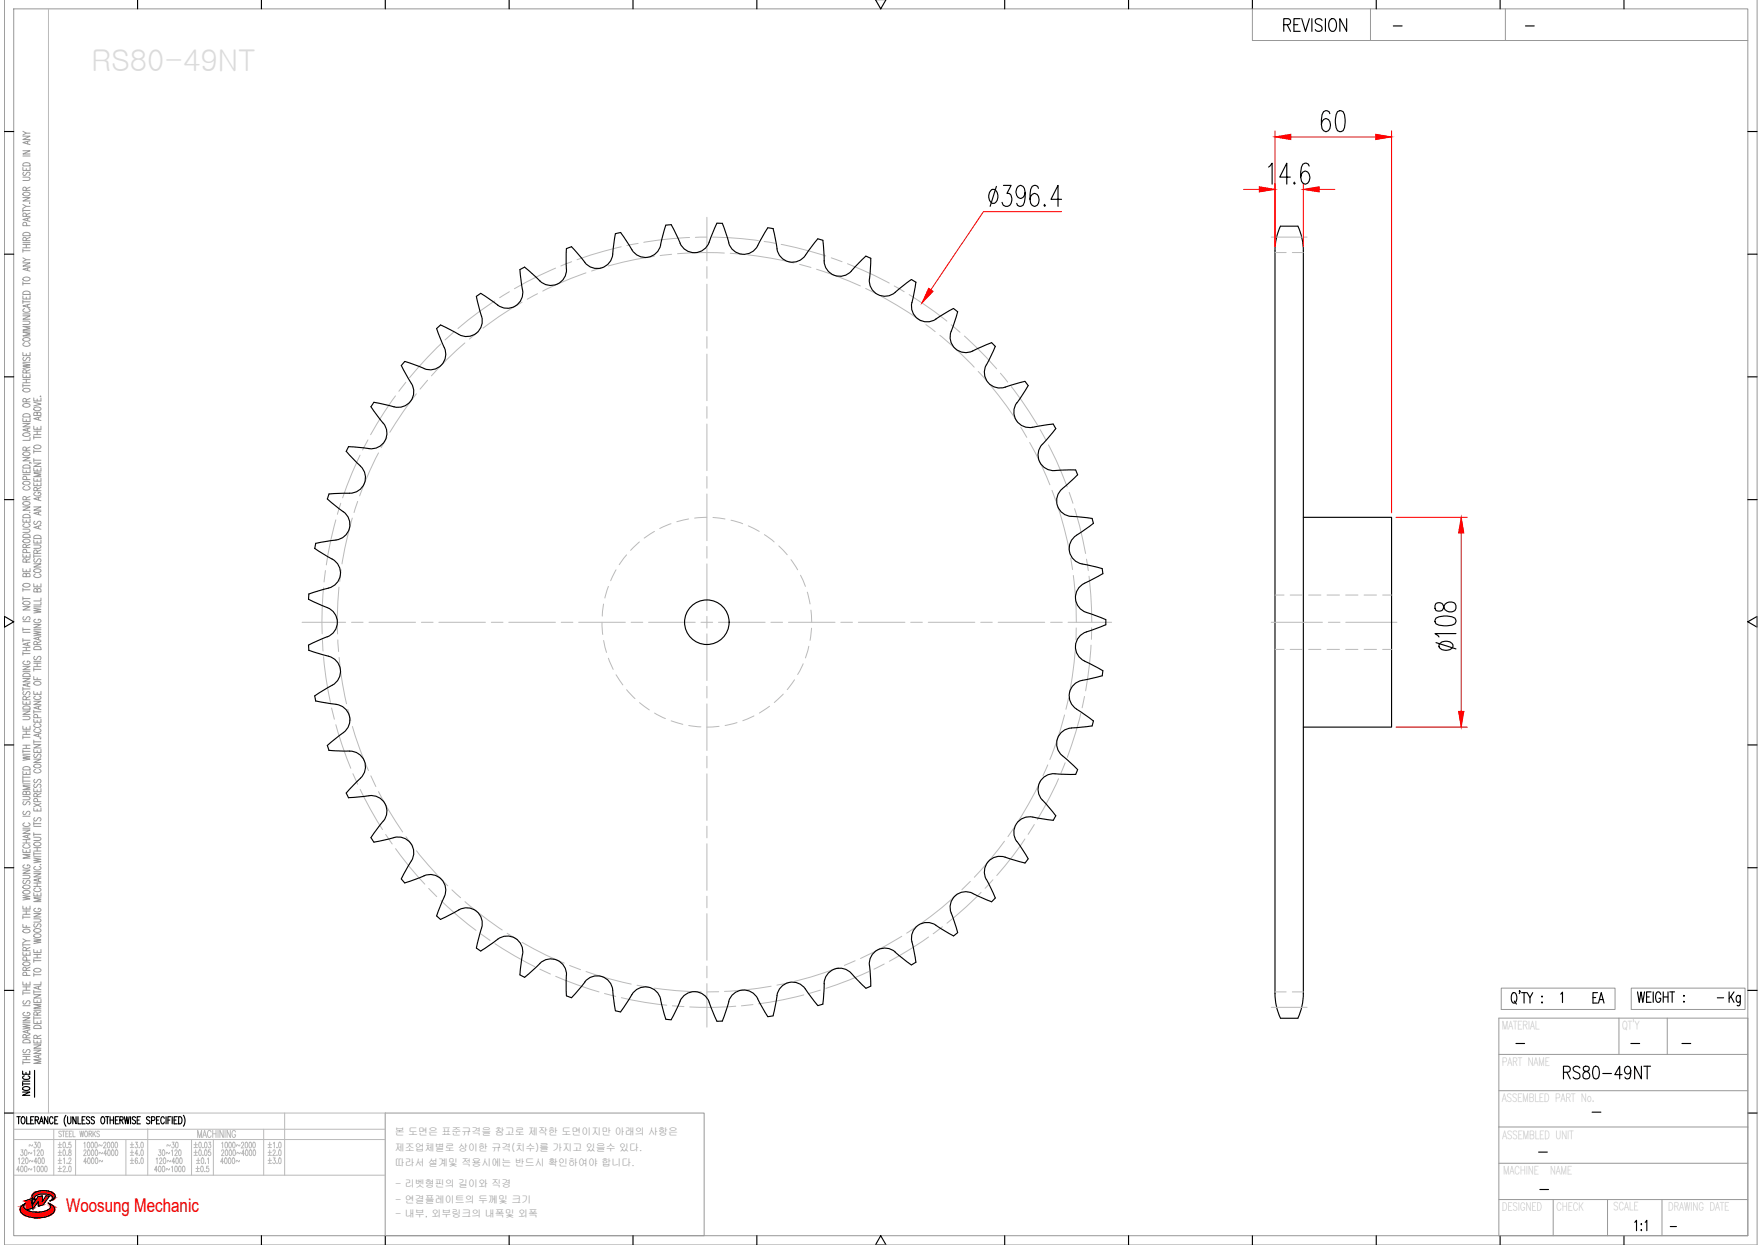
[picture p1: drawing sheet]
<svg xmlns="http://www.w3.org/2000/svg" width="297mm" height="210mm" viewBox="0 0 297 210" stroke-linecap="round" stroke-linejoin="round" font-family="sans-serif">
<defs><g id="words">
<text font-size="5.3" x="290.7" y="170.7">Kg</text>
<text font-size="4.9" x="267.8" y="170.4">EA</text>
<text font-size="3.2" fill="#f00" x="11.1" y="204.3">Woosung Mechanic</text>
<g font-size="2.6">
<text x="234.2" y="5.6">-</text>
<text x="256.5" y="5.6">-</text>
<text x="288.9" y="169.3">-</text>
<text x="254.7" y="177.1">-</text>
<text x="274.1" y="177.1">-</text>
<text x="282.9" y="177.1">-</text>
<text x="267.8" y="188.7">-</text>
<text x="258.6" y="195.4">-</text>
<text x="258.9" y="201.8">-</text>
<text x="280.8" y="208.1">-</text>
</g>
<g font-size="1.7" fill="#989898">
<text x="66.6" y="191.4">본 도면은 표준규격을 참고로 제작한 도면이지만 아래의 사항은</text>
<text x="66.6" y="194.1">제조업체별로 상이한 규격(치수)를 가지고 있을수 있다.</text>
<text x="66.6" y="196.6">따라서 설계및 적용시에는 반드시 확인하여야 합니다.</text>
<text x="66.7" y="200.2">- 리벳형핀의 길이와 직경</text>
<text x="66.7" y="202.8">- 연결플레이트의 두께및 크기</text>
<text x="66.7" y="205.2">- 내부, 외부링크의 내폭및 외폭</text>
</g>
</g></defs>
<!-- layer: 0 -->
<g fill="none" stroke="#989898" stroke-width=".17">
<path d="M.7 -.1v210h295.7v-210M2.3 1.5h292.5v206.8h-292.5zM211.3 1.5v5.3h83.5M231.2 1.5v5.3M253.9 1.5v5.3M3.9 33.3h1.2l-1.2 .6h1.2M3.9 29.9h.8l.4 .2-.2 .3h-1M3.9 28.2v.5h1.2v-.5M3.9 25.4h1.2l-1.2 .6h1.2M3.9 23h1.2l-1.2 .5h1.2M3.9 35.2v.6M3.9 35.5h1.2"/>
<path d="M3.9 34.5l.5 .3M3.9 26.3h1.2M3.9 22.1l.5 .4M3.9 39.3a.82 .82 0 0 1 1.2 .1v.3h-1.2zM3.9 32.5a.91 .91 0 0 1 1.2 .1 .64 .64 0 0 1-.6 .4 .64 .64 0 0 1-.6-.4zM3.9 27.6a.84 .84 0 0 1 1.2 .1v.3h-1.2zM4 29l-.1 .4 .1 .2 .3-.1a.52 .52 0 0 1 .7-.4l.1 .3-.2 .2M4.4 36.5v-.5h-.4l-.1 .5h1.2M4.4 32.1l-.1-.5h-.4v.5h1.2M4.4 28.4v.3M4.5 38.1l-.1-.5-.1-.1-.4 .1v.5h1.2M4.7 23.8v.4"/>
<path d="M4.7 36.8v.4M5 34.2v.1zM5.1 36.7l-1.2 .3 1.2 .3M5.1 34.8h-.7l-.5 .3M5.1 23.7l-1.2 .3 1.2 .4M5.1 22.5h-.7l-.5 .3M5.1 35.9l-.7 .3M5.1 31.6l-.7 .2M3.9 59.4v.6h1.2v-.6M3.9 54.1h.8l.4 .3-.2 .3h-1M3.9 53.2h1.2l-1.2 .6h1.2M3.9 49.9v.5h1.2v-.5"/>
<path d="M3.9 44.3h1.2l-1.2 .6h1.2M3.9 42v.5M3.9 47.5v.6M3.9 50.6v.6M3.9 52.9h1.2M3.9 50.9h1.2M3.9 47.8h1.2M3.9 43.5l.5 .3M3.9 42.3h1.2M3.9 41.8h1.2M3.9 41.2h1.2M3.9 40.9h1.2"/>
<path d="M3.9 57.1a.91 .91 0 0 1 1.2 0 .69 .69 0 0 1-1.2 .3zM3.9 49.2a.82 .82 0 0 1 1.2 .2v.2h-1.2zM3.9 46.9a.71 .71 0 0 1 1.2 .2 .7 .7 0 0 1-1.2-.1zM4.2 57.8a.32 .32 0 0 0-.3 .4 .32 .32 0 0 0 .4 .2h.3a.32 .32 0 0 0 .5-.2 .32 .32 0 0 0-.3-.4M4.2 52a.32 .32 0 0 0-.3 .5 .32 .32 0 0 0 .4 .2h.3a.32 .32 0 0 0 .5-.2 .32 .32 0 0 0-.3-.5M4.4 40.6v-.5h-.4l-.1 .5h1.2M4.4 41.2v.6M4.4 50.1v.3M4.4 59.6v.4M4.7 45.2v.4M4.7 51.4v.4M5.1 56h-1.2l1.2 .3-1.2 .3h1.2"/>
<path d="M5.1 55h-1.2l1.2 .3-1.2 .4h1.2M5.1 51.3l-1.2 .3 1.2 .3M5.1 45.1l-1.2 .3 1.2 .3M5.1 43.8h-.7l-.5 .3M5.1 40l-.7 .3M3.9 79.2v.5h1.2v-.5M3.9 77.1h1.2l-1.2 .6h1.2M3.9 73.2a.72 .72 0 0 1 1.2 .2 .87 .87 0 0 1-1.2 0zM3.9 71.4h1.2l-1.2 .6h1.2M3.9 70.5v.6h1.2v-.6M3.9 63.1v.5h1.2v-.5M3.9 61.3l1.2 .2-1.2 .2 1.2 .2-1.2 .2"/>
<path d="M3.9 64.7v.6M3.9 65h1.2M3.9 64.5h1.2M3.9 64h1.2M3.9 61.1h1.2M3.9 78.5a.84 .84 0 0 1 1.2 .1v.3h-1.2zM3.9 76.4a.71 .71 0 0 1 1.2 .2 .7 .7 0 0 1-1.2-.2zM3.9 69.9a.79 .79 0 0 1 1.2 .1v.3h-1.2zM3.9 68.2a.91 .91 0 0 1 1.2 .1 .69 .69 0 0 1-1.2 .2zM3.9 65.6a.74 .74 0 0 1 1.2 .2 .7 .7 0 0 1-1.2-.1zM4 60.2a.29 .29 0 0 0-.1 .5 .29 .29 0 0 0 .5-.1l.1-.2a.31 .31 0 0 1 .5-.1 .31 .31 0 0 1-.1 .5M4.4 75.9v-.5h-.5v.5h1.2"/>
<path d="M4.4 67.7v-.4l-.4-.1-.1 .5h1.2M4.4 62.9v-.5h-.5v.5h1.2M4.4 63.3v.3M4.4 64v.5M4.4 70.8v.3M4.4 79.4v.3M4.7 72.3v.4M5 78l.3 .1M5.1 73.8v.4h-1.2M5.1 72.2l-1.2 .3 1.2 .3M5.1 75.4l-.7 .2M5.1 67.2l-.7 .3"/>
<path d="M5.1 62.3l-.7 .3M5.7 78.9v.5h1.2v-.5M5.7 78.1h1.2l-1.2 .5h1.2M5.7 71.9v.5h1.2v-.5M5.7 67.8l1.2 .3-1.2 .3M5.7 67.1v.5h1.2v-.5M5.7 73.5v.5M5.7 75.8v.6M5.7 77.3v.6M5.7 77.6h1.2M5.7 76.1h1.2M5.7 73.7h1.2"/>
<path d="M5.7 73.3h1.2M5.7 72.7h1.2M5.8 75.2a.71 .71 0 0 1 1.1 .2 .73 .73 0 0 1-1.2-.1zM5.8 68.8a.91 .91 0 0 1 1.1 0 .69 .69 0 0 1-1.1 .3zM6.3 69.7l.2-.2h.3l.1 .2v.4h-1.2l.1-.6 .4 .1 .1 .5M6.3 67.3v.3M6.3 72.1v.3M6.3 72.7v.6M6.3 79.1v.3M6.5 70.4v.4M6.8 66.8h.1zM6.9 79.7h-1.2l1.2 .3-1.2 .4h1.2"/>
<path d="M6.9 70.3l-1.2 .3 1.2 .3M3.9 95.9v.5h1.2v-.5M3.9 93.4v.5h1.2v-.5M3.9 89.2h1l.2 .2-.2 .3-1 .1M3.9 87.5v.5h1.2v-.5M3.9 85.5h1.2l-1.2 .5h1.2M3.9 99.2v.5M3.9 99.4h1.2M3.9 80h1.2M3.9 98.5a.91 .91 0 0 1 1.2 .1 .64 .64 0 0 1-.6 .4 .64 .64 0 0 1-.6-.4zM3.9 91.1a.71 .71 0 0 1 1.2 .2 .73 .73 0 0 1-1.2-.2zM3.9 90.2a.79 .79 0 0 1 1.2 .1v.3h-1.2z"/>
<path d="M3.9 86.9a.82 .82 0 0 1 1.2 .1v.3h-1.2zM3.9 84.7a.91 .91 0 0 1 1.2 .1 .64 .64 0 0 1-.6 .4 .64 .64 0 0 1-.6-.4zM3.9 81.3a.91 .91 0 0 1 1.2 .1 .64 .64 0 0 1-.6 .4 .64 .64 0 0 1-.6-.4zM4.2 88.3a.32 .32 0 0 0-.3 .4 .32 .32 0 0 0 .4 .2h.3a.32 .32 0 0 0 .5-.2 .32 .32 0 0 0-.3-.4M4.2 82a.32 .32 0 0 0-.3 .4 .32 .32 0 0 0 .4 .2h.3a.32 .32 0 0 0 .5-.2 .32 .32 0 0 0-.3-.4M4.4 96.9l.3-.2h.3l.1 .2v.3h-1.2l.1-.5h.4v.5M4.4 94.8v-.5l-.4-.1-.1 .6h1.2M4.4 92.3l-.1-.5-.4 .1v.4h1.2M4.4 84.3v-.5l-.4-.1-.1 .6h1.2M4.4 87.7v.3M4.4 93.6v.3M4.4 96.1v.3"/>
<path d="M4.5 93.2l-.1-.5h-.5v.5h1.2M4.5 80.8l-.1-.4-.1-.1-.4 .1v.4h1.2M5 86.4h.1M5.1 94.2l-.7 .3M5.1 91.8l-.7 .2M5.1 83.7l-.7 .3M5.7 98.4v.5h1.2v-.5M5.7 95.1h1.2l-1.2 .5h1.2M5.7 91.9h.9l.3 .2-.2 .3h-1M5.7 91v.6h1.2v-.6M5.7 85.5h1.2l-1.2 .5h1.2M5.7 81.4v.5h1.2v-.5"/>
<path d="M5.7 80.6v.5h1.2v-.5M5.7 93.5v.6M5.7 93.8h1.2M5.8 96a.91 .91 0 0 1 1.1 .1 .64 .64 0 0 1-.6 .4 .64 .64 0 0 1-.6-.4zM5.8 90.4a.79 .79 0 0 1 1.1 .1v.3h-1.2zM5.9 94.2a.29 .29 0 0 0-.2 .5 .29 .29 0 0 0 .5-.1l.1-.2a.31 .31 0 0 1 .5-.1 .31 .31 0 0 1-.1 .5M5.9 87.9l-.2 .2 .2 .3 .3-.1 .1-.3a.3 .3 0 0 1 .5-.1 .3 .3 0 0 1-.1 .5M6 96.8a.32 .32 0 0 0-.3 .4 .32 .32 0 0 0 .5 .2h.2a.32 .32 0 0 0 .5-.2 .32 .32 0 0 0-.3-.4M6 83a.32 .32 0 0 0-.3 .4 .32 .32 0 0 0 .5 .2h.2a.34 .34 0 0 0 .5-.3 .34 .34 0 0 0-.5-.3v.2M6.3 99.4l.2-.2 .3 .1 .1 .1v.4h-1.2l.1-.5h.4l.1 .5M6.3 93.3l-.1-.5h-.4l-.1 .5h1.2M6.3 82.7l-.1-.5h-.4l-.1 .5h1.2"/>
<path d="M6.3 80.8v.3M6.3 81.6v.3M6.3 91.2v.4M6.3 98.6v.3M6.5 83.9v.4M6.5 86.4v.4M6.5 88.7v.4M6.9 88.6l-1.2 .3 1.2 .3M6.9 86.2l-1.2 .3 1.2 .4M6.9 83.8l-1.2 .3 1.2 .3M6.9 92.7l-.6 .3M6.9 82.2l-.6 .3"/>
<path d="M3.9 119.9h1.2l-1.2 .6h1.2M3.9 118.2v.5h1.2v-.5M3.9 114.4h1.2l-1.2 .5h1.2M3.9 112.3h1.2l-1.2 .6h1.2M3.9 102.3h1.2l-1.2 .5h1.2M3.9 100.6v.6M3.9 105.8v.6M3.9 107.6v.6M3.9 109.9v.6M3.9 115.9v.5M3.9 116.2h1.2M3.9 113.2h1.2"/>
<path d="M3.9 110.2h1.2M3.9 109.7h1.2M3.9 109.1h1.2M3.9 107.9h1.2M3.9 106.6h1.2M3.9 106.1h1.2M3.9 104.8h1.2M3.9 100.9h1.2M3.9 119.2a.84 .84 0 0 1 1.2 .1v.3h-1.2zM3.9 113.7a.82 .82 0 0 1 1.2 .1v.3h-1.2zM3.9 101.5a.91 .91 0 0 1 1.2 .1 .69 .69 0 0 1-1.2 .2zM4 116.6a.29 .29 0 0 0-.1 .5 .29 .29 0 0 0 .5-.1l.1-.2a.31 .31 0 0 1 .5-.1 .31 .31 0 0 1-.1 .5"/>
<path d="M4 104a.29 .29 0 0 0-.1 .4 .29 .29 0 0 0 .5 0l.1-.3a.31 .31 0 0 1 .5-.1 .31 .31 0 0 1-.1 .5M4.2 111.5a.32 .32 0 0 0-.3 .4 .32 .32 0 0 0 .4 .2h.3a.34 .34 0 0 0 .5-.3 .34 .34 0 0 0-.5-.3v.2M4.4 118v-.5l-.4-.1-.1 .6h1.2M4.4 109.1v.6M4.4 118.4v.3M4.7 108.4v.4M4.7 115.3v.4M5.1 115.2l-1.2 .3 1.2 .3M5.1 108.3l-1.2 .3 1.2 .3M5.1 117.4l-.7 .3M5.7 118.2h1.2l-1.2 .6h1.2M5.7 116.6v.5h1.2v-.5"/>
<path d="M5.7 114.1v.5h1.2M5.7 106.4l1.2 .2-1.2 .2 1.2 .2-1.2 .2M5.7 105.3h1.2l-1.2 .5h1.2M5.7 102.5l1.2 .3-1.2 .1 1.2 .3-1.2 .1M5.7 112.6v.5M5.7 119.7v.6M5.7 112.9h1.2M5.7 112.4h1.2M5.7 111.8h1.2M5.7 111.5h1.2M5.7 106.2h1.2M5.7 102.3h1.2"/>
<path d="M5.8 115a.71 .71 0 0 1 1.1 .3 .7 .7 0 0 1-1.2-.2zM5.8 109.1a.84 .84 0 0 1 1.1 .2v.2h-1.2zM5.9 110.7a.29 .29 0 0 0-.2 .4 .29 .29 0 0 0 .5 0l.1-.3a.31 .31 0 0 1 .5-.1 .31 .31 0 0 1-.1 .5M6 117.4a.32 .32 0 0 0-.3 .4 .32 .32 0 0 0 .5 .2h.2a.32 .32 0 0 0 .5-.2 .32 .32 0 0 0-.3-.4M6 104.4a.32 .32 0 0 0-.3 .4 .32 .32 0 0 0 .5 .2h.2a.33 .33 0 0 0 .5-.3 .33 .33 0 0 0-.5-.3v.2M6.3 108.7l-.1-.5h-.4l-.1 .5h1.2M6.3 111.8v.6M6.3 114.3v.3M6.3 116.7v.4M6.5 107.5v.4M6.5 119.1v.4M6.9 119l-1.2 .3 1.2 .3"/>
<path d="M6.9 107.3l-1.2 .3 1.2 .4M6.9 101.5v.5h-1.2M6.9 100.8v.5h-1.2M6.9 108.1l-.6 .3M3.9 139.9h1.2l-1.2 .6h1.2M3.9 134.3h.8l.4 .2-.2 .3h-1M3.9 130v.6h1.2v-.6M3.9 127.4l1.2 .2-1.2 .2 1.2 .2-1.2 .2M3.9 122.4v.6h1.2v-.6M3.9 120.8h.8l.4 .2-.2 .3h-1M3.9 124v.6M3.9 126.4v.6"/>
<path d="M3.9 130.8v.5M3.9 131.4v.6M3.9 139.6h1.2M3.9 137.6h1.2M3.9 132.2h1.2M3.9 131.7h1.2M3.9 131h1.2M3.9 127.2h1.2M3.9 126.7h1.2M3.9 126.2h1.2M3.9 125.6h1.2M3.9 124.3h1.2"/>
<path d="M3.9 123.8h1.2M3.9 123.3h1.2M3.9 129.4a.82 .82 0 0 1 1.2 .1v.3h-1.2zM4 136.8a.29 .29 0 0 0-.1 .4 .29 .29 0 0 0 .5 0l.1-.3a.31 .31 0 0 1 .5-.1 .31 .31 0 0 1-.1 .5M4 135.1l-.1 .2 .1 .4 .3-.1 .2-.3a.3 .3 0 0 1 .5-.1 .3 .3 0 0 1-.1 .5M4.2 138.7a.32 .32 0 0 0-.3 .4 .32 .32 0 0 0 .4 .3h.3a.32 .32 0 0 0 .5-.3 .32 .32 0 0 0-.3-.4M4.4 133.6l.3-.2h.3l.1 .2v.4h-1.2l.1-.6 .4 .1v.5M4.4 122.6v.4M4.4 123.3v.5M4.4 125.6v.6M4.4 130.2v.4M5.1 132.5h-1.2l1.2 .3-1.2 .3h1.2"/>
<path d="M5.7 136.2v.5h1.2v-.5M5.7 133v.5h1.2v-.5M5.7 128h1.2l-1.2 .6h1.2M5.7 126.3v.6h1.2v-.6M5.7 125.5h1.2l-1.2 .6h1.2M5.7 121.3v.5h1.2v-.5M5.7 124.8v.5M5.7 138.6v.5M5.7 139.3h1.2M5.7 138.9h1.2M5.7 135.5l1.2 .5M5.7 125.1h1.2"/>
<path d="M5.7 120h1.2M5.8 129a.91 .91 0 0 1 1.1 .1 .69 .69 0 0 1-1.1 .2zM5.9 137.9a.29 .29 0 0 0-.2 .4 .29 .29 0 0 0 .5 0l.1-.3a.31 .31 0 0 1 .5-.1 .31 .31 0 0 1-.1 .5M5.9 132.2l-.2 .4a.26 .26 0 0 0 .2 .2 .26 .26 0 0 0 .3-.2l.1-.2a.31 .31 0 0 1 .5-.1 .31 .31 0 0 1-.1 .5M5.9 131.4a.29 .29 0 0 0-.2 .5 .29 .29 0 0 0 .5-.1l.1-.2a.31 .31 0 0 1 .5-.1 .31 .31 0 0 1-.1 .5M5.9 127.1a.29 .29 0 0 0-.2 .5 .29 .29 0 0 0 .5-.1l.1-.2a.31 .31 0 0 1 .5-.1 .31 .31 0 0 1-.1 .5M6 129.7a.32 .32 0 0 0-.3 .4 .32 .32 0 0 0 .5 .2h.2a.32 .32 0 0 0 .5-.2 .32 .32 0 0 0-.3-.4M6 122.9a.32 .32 0 0 0-.3 .4 .32 .32 0 0 0 .5 .2h.2a.32 .32 0 0 0 .5-.2 .32 .32 0 0 0-.3-.4M6 122a.32 .32 0 0 0-.3 .5 .32 .32 0 0 0 .5 .2h.2a.32 .32 0 0 0 .5-.2 .32 .32 0 0 0-.3-.5M6.3 134.3l-.1-.4-.4-.1-.1 .5h1.2M6.3 121.4v.4M6.3 126.5v.4"/>
<path d="M6.3 133.2v.3M6.3 136.4v.3M6.3 135.2v-.5l-.2-.1-.3 .1-.1 .5h1.2M6.3 121v-.5h-.5l-.1 .5h1.2M6.5 123.8v.4M6.8 124.5h.1zM6.9 123.6l-1.2 .4 1.2 .3M6.9 135.5l-1.2 .5M6.9 133.8l-.6 .2M3.9 155.8v.6h1.2M3.9 152.8v.5h1.2v-.5M3.9 151l1.2 .1-1.2 .2 1.2 .2-1.2 .2"/>
<path d="M3.9 149.5a.72 .72 0 0 1 1.2 .1 .87 .87 0 0 1-1.2 0zM3.9 147.6h.8l.4 .2-.2 .3h-1M3.9 146.7h1.2l-1.2 .5h1.2M3.9 143.2v.5h1.2v-.5M3.9 154.4v.5M3.9 159v.6M3.9 159.3h1.2M3.9 158.3l.5 .3M3.9 154.6h1.2M3.9 154.1h1.2M3.9 153.6h1.2M3.9 142.1h1.2"/>
<path d="M3.9 141.6h1.2M3.9 156.8a.91 .91 0 0 1 1.2 .1 .64 .64 0 0 1-.6 .4 .64 .64 0 0 1-.6-.4zM3.9 150.3a.91 .91 0 0 1 1.2 0 .64 .64 0 0 1-.6 .5 .64 .64 0 0 1-.6-.5zM4 148.4a.29 .29 0 0 0-.1 .5 .29 .29 0 0 0 .5-.1l.1-.2a.31 .31 0 0 1 .5-.1 .31 .31 0 0 1-.1 .5M4.2 145.8a.32 .32 0 0 0-.3 .4 .32 .32 0 0 0 .4 .2h.3a.33 .33 0 0 0 .5-.3 .33 .33 0 0 0-.5-.3v.2M4.2 142.4a.32 .32 0 0 0-.3 .4 .32 .32 0 0 0 .4 .2h.3a.32 .32 0 0 0 .5-.2 .32 .32 0 0 0-.3-.4M4.4 141.6v.5M4.4 143.4v.3M4.4 152.9v.4M4.4 153.6v.5M4.4 156v.4M4.7 140.8v.4"/>
<path d="M5.1 158.6h-.7l-.5 .3M5.1 144.1h-1.2l1.2 .3-1.2 .3h1.2M5.1 140.7l-1.2 .3 1.2 .4M5.1 159.7l-.7 .3M5.7 158.3l1.2 .2-1.2 .2 1.2 .2-1.2 .2M5.7 154.9h.9l.3 .2-.2 .3-1 .1M5.7 154h1.2l-1.2 .6h1.2M5.7 150.5v.6h1.2v-.6M5.7 147.3h1.2l-1.2 .5h1.2M5.7 144.7l1.2 .2-1.2 .2 1.2 .2-1.2 .2M5.7 141.2h.9l.3 .2-.2 .3h-1M5.7 140.4v.5"/>
<path d="M5.7 143.7v.5M5.7 149.5h1.2M5.7 148.9h1.2M5.7 147h1.2M5.7 144.4h1.2M5.7 143.9h1.2M5.7 143.5h1.2M5.7 142.9h1.2M5.7 140.7h1.2M5.8 157.6a.71 .71 0 0 1 1.1 .2 .7 .7 0 0 1-1.2-.1zM5.8 156.7a.71 .71 0 0 1 1.1 .2 .7 .7 0 0 1-1.2-.1zM5.8 142.1a.71 .71 0 0 1 1.1 .3 .7 .7 0 0 1-1.2-.2z"/>
<path d="M5.9 155.8l-.2 .1 .2 .4 .3-.1 .1-.3a.3 .3 0 0 1 .5-.1 .3 .3 0 0 1-.1 .5M6 153.1a.32 .32 0 0 0-.3 .4 .32 .32 0 0 0 .5 .2h.2a.34 .34 0 0 0 .5-.3 .34 .34 0 0 0-.5-.3v.2M6 149.7a.32 .32 0 0 0-.3 .4 .32 .32 0 0 0 .5 .2h.2a.32 .32 0 0 0 .5-.2 .32 .32 0 0 0-.3-.4M6 146.1a.32 .32 0 0 0-.3 .4 .32 .32 0 0 0 .5 .2h.2a.32 .32 0 0 0 .5-.2 .32 .32 0 0 0-.3-.4M6.3 142.9v.6M6.3 148.9v.6M6.3 150.7v.4M6.5 148.2v.4M6.8 145.8h.1zM6.9 151.4h-1.2l1.2 .3-1.2 .3h1.2M6.9 148.1l-1.2 .3 1.2 .3M3.9 172.7l1.2 .2-1.2 .2 1.2 .2-1.2 .2"/>
<path d="M3.9 171.6h1.2l-1.2 .5h1.2M3.9 165.5v.6h1.2v-.6M3.9 160.5v.6h1.2v-.6M3.9 179.1h1.2M3.9 167.1v.6M3.9 178.9v.5M3.9 178.7h1.2M3.9 178.1h1.2M3.9 177.8h1.2M3.9 172.4h1.2M3.9 169.6h1.2M3.9 167.4h1.2"/>
<path d="M3.9 167h1.2M3.9 166.4h1.2M3.9 175.4a.82 .82 0 0 1 1.2 .1v.3h-1.2zM3.9 162.3a.71 .71 0 0 1 1.2 .3 .7 .7 0 0 1-1.2-.2zM4 176.9l-.1 .2 .1 .4 .3-.1 .2-.3a.3 .3 0 0 1 .5-.1 .3 .3 0 0 1-.1 .5M4 168.7a.29 .29 0 0 0-.1 .5 .29 .29 0 0 0 .5-.1l.1-.2a.31 .31 0 0 1 .5-.1 .31 .31 0 0 1-.1 .5M4.2 170.7a.32 .32 0 0 0-.3 .4 .32 .32 0 0 0 .4 .2h.3a.33 .33 0 0 0 .5-.3 .33 .33 0 0 0-.5-.3v.2M4.4 175v-.5l-.4-.1-.1 .6h1.2M4.4 163.6v-.5h-.4l-.1 .5h1.2M4.4 160.3v-.5h-.4l-.1 .5h1.2M4.4 160.7v.4M4.4 165.7v.4"/>
<path d="M4.4 166.4v.6M4.4 178.1v.6M4.5 164.5l-.1-.5h-.5v.5h1.2M4.5 161.9l-.1-.5-.1-.1-.4 .1v.5h1.2M4.7 173.7v.4M5.1 173.6l-1.2 .3 1.2 .4M5.1 174.4l-.7 .3M5.1 163.1l-.7 .2M5.7 177.1h1.2l-1.2 .5h1.2M5.7 176.2h1.2l-1.2 .5h1.2M5.7 175.3v.5h1.2v-.5M5.7 172v.6h1.2v-.6"/>
<path d="M5.7 168.5v.5h1.2v-.5M5.7 167.7h1.2l-1.2 .6h1.2M5.7 160.1v.5h1.2v-.5M5.7 171.6h1.2M5.7 161.7v.6M5.7 164.1v.5M5.7 166.9v.6M5.7 171.4v.5M5.7 170.3h1.2M5.7 167.2h1.2M5.7 164.3h1.2M5.7 162h1.2"/>
<path d="M5.7 161.5h1.2M5.7 160.9h1.2M5.8 173a.82 .82 0 0 1 1.1 .1v.3h-1.2zM5.8 163.4a.71 .71 0 0 1 1.1 .3 .87 .87 0 0 1-1.2 0zM6.3 175.1l-.1-.5h-.4l-.1 .5h1.2M6.3 171.1l-.1-.4-.4-.1-.1 .5h1.2M6.3 160.3v.3M6.3 160.9v.6M6.3 168.7v.3M6.3 172.2v.4M6.3 175.5v.3M6.5 166.3v.4"/>
<path d="M6.5 177.9v.4M6.9 178.7h-1.2l1.2 .3-1.2 .3h1.2M6.9 177.8l-1.2 .3 1.2 .3M6.9 169.3h-1.2l1.2 .4-1.2 .3h1.2M6.9 166.2l-1.2 .3 1.2 .4M6.9 165.5v.5h-1.2M6.9 174.5l-.6 .3M6.9 170.6l-.6 .3M252.8 177.8h42M252.8 171.7h42v36.6h-42zM253.2 166.6h19.2v3.6h-19.2zM273.1 171.7v6.1"/>
<path d="M275.2 166.6h19.2v3.6h-19.2zM281.2 171.7v6.1M65 187.7h53.8v20.6h-53.8zM252.8 196.1h42M252.8 183.9h42M252.8 190h42M252.8 202.2h42M262 202.2v6.1M271.2 202.2v6.1M280.3 202.2v6.1"/>
</g>
<g fill="none" stroke="#000" stroke-width=".19">
<path d="M23.2 -.1v1.6M44.1 -.1v1.6M65 -.1v1.6M85.9 -.1v1.6M106.8 -.1v1.6M127.7 -.1v1.6M147.7 -.1l.9 1.6 .9-1.6M169.5 -.1v1.6M190.4 -.1v1.6M211.3 -.1v1.6M232.1 -.1v1.6M253 -.1v1.6"/>
<path d="M273.9 -.1v1.6M216.5 4.2h.8a.52 .52 0 0 0 .4-.5 .52 .52 0 0 0-.4-.6h-.8v2.2M217.1 4.2l.6 1.1M218.3 4.2h.6M219.3 3.1h-1v2.2h1M219.6 3.1l.6 2.2 .7-2.2M221.3 3.1v2.2M223 3.4a.58 .58 0 0 0-.7-.3 .58 .58 0 0 0-.4 .8l.8 .4a.53 .53 0 0 1 .3 .5 .53 .53 0 0 1-.4 .5h-.3l-.4-.3M223.6 3.1v2.2M224.5 3.3l.1-.2a.93 .93 0 0 1 .8 1.4l-.1 .3a.57 .57 0 0 1-.5 .5 .57 .57 0 0 1-.6-.5 1.47 1.47 0 0 1 .3-1.5zM227.1 3.1v2.2l-1.1-2.2v2.2M.7 22.2h1.6"/>
<path d="M104.7 39.2l1.9 2.9M104.7 39.2l-.9 .2-.4 3.4M112.3 38l-.9 3.3M112.3 38l.9-.1 1.5 3.1M120.9 37.6l-1.3 3.2M120.9 37.6h.9l1 2.8a2.69 2.69 0 0 0 2.4 2.5 2.69 2.69 0 0 0 2.9-2l1.4-2.5M129.5 38.4l.9 .1M130.4 38.5l.7 3.4M216 38.1h2.9l.8 2.4 .1 1.8v125.2l-.1 1.8-.8 2.4h-2.9l-.6-1.8-.3-2.4v-125.2l.3-2.4zM294.8 22.2h1.6M.7 42.9h1.6M73.6 55.4l1.1 2.7a2.68 2.68 0 0 1-.1 3.2 2.68 2.68 0 0 1-3.1 .8"/>
<path d="M74.3 54.8l-.6 .6M80.4 50l.7 2.8a2.7 2.7 0 0 1-.7 3.4 2.7 2.7 0 0 1-3.5-.1l-2.6-1.3M80.4 50l.7-.5 2.9 1.9M91.1 47.4l-2.6-2.4-.8 .4 .3 2.9a2.67 2.67 0 0 1-.8 3.1 2.67 2.67 0 0 1-3.3 0M95.5 41.9v3.5M95.5 45.4a2.64 2.64 0 0 1-1.5 2.5 2.64 2.64 0 0 1-3-.6M96.4 41.6l-.8 .3M96.4 41.6l2.3 2.6M103.4 42.8a2.64 2.64 0 0 1-1.9 2.4 2.64 2.64 0 0 1-2.9-1M111.4 41.3a2.64 2.64 0 0 1-2.1 2.1 2.64 2.64 0 0 1-2.7-1.3M119.6 40.8a2.64 2.64 0 0 1-2.4 1.8 2.64 2.64 0 0 1-2.5-1.6M138.8 40.5l.2 3.5"/>
<path d="M138.8 40.5l-.9-.2-1.7 2.3a2.68 2.68 0 0 1-2.8 1.6 2.68 2.68 0 0 1-2.3-2.3M146 43.2l-2 2a2.68 2.68 0 0 1-3 1.3 2.68 2.68 0 0 1-2-2.5M146.1 43.2l.8 .4-.2 2.8a2.69 2.69 0 0 0 1.3 3.2 2.69 2.69 0 0 0 3.4-.7l2.3-1.8M153.7 47.1l.8 .5M154.5 47.6l-.5 2.8a2.7 2.7 0 0 0 .9 3.4 2.7 2.7 0 0 0 3.4-.3l2.5-1.5 .3 .2 .4 .4-.8 2.7a2.71 2.71 0 0 0 .4 3.5 2.71 2.71 0 0 0 3.5 .1l2.7-1.1 .6 .6-1.5 3.1M294.8 42.9h1.6M.7 63.5h1.6M58.4 76.1l2.4 2.5M60.8 78.6a2.68 2.68 0 0 1 .5 3.2 2.68 2.68 0 0 1-2.9 1.4l-2.9 .1-.3 .8 2.2 1.8a2.71 2.71 0 0 1 1.5 3.2 2.71 2.71 0 0 1-2.8 2l-2.8 .5-.1 .3-.1 .6 2.4 1.5a2.72 2.72 0 0 1 1.9 2.9 2.72 2.72 0 0 1-2.6 2.4l-2.7 .9-.1 .8 2.7 1.2a2.71 2.71 0 0 1 2.2 2.7 2.71 2.71 0 0 1-2.2 2.7l-2.7 1.2 .1 .9M62.2 75.6l-3.4-.3-.4 .8M63.1 67.8l-.5 .8 1.7 2.3a2.67 2.67 0 0 1 .8 3.1 2.67 2.67 0 0 1-2.9 1.6M63.1 67.8l3.4 .8"/>
<path d="M71.5 62.1l-3.2-1.2-.6 .7 1.4 2.5a2.68 2.68 0 0 1 .3 3.3 2.68 2.68 0 0 1-3 1.2M166.4 61.5a2.68 2.68 0 0 0 .5 3.2 2.68 2.68 0 0 0 3.2 .4l2.8-.8M171.5 67.9a2.69 2.69 0 0 0 .1 3.2 2.69 2.69 0 0 0 3.2 .8l2.8-.4M172.9 64.3l.5 .7M173.4 65l-1.9 2.9M175.8 74.9a2.68 2.68 0 0 0-.3 3.2 2.68 2.68 0 0 0 3 1.2l2.9-.1 .4 .9M177.6 71.5l.5 .8M178.1 72.3l-2.3 2.6M294.8 63.5h1.6M.7 84.2h1.6M179.2 82.4a2.67 2.67 0 0 0-.7 3.1 2.67 2.67 0 0 0 2.8 1.6l2.9 .3 .2 .9M181.8 80l-2.6 2.4"/>
<path d="M184.4 88.2l-2.3 1.7a2.73 2.73 0 0 0-1.7 3.1 2.73 2.73 0 0 0 2.7 2.2l2.8 .7 .1 .8M186 96.7l-2.5 1.4a2.73 2.73 0 0 0-2.1 2.8 2.73 2.73 0 0 0 2.4 2.5l2.7 1.1v.6v.3l-2.7 1a2.73 2.73 0 0 0-2.4 2.5 2.73 2.73 0 0 0 2.1 2.8l2.5 1.4M219.8 87.2h14.9v35.4h-14.9M294.8 84.2h1.6M.7 103.9l1.6 .9-1.6 .9zM52.1 109.6l2.7 .9a2.72 2.72 0 0 1 2.6 2.4 2.72 2.72 0 0 1-1.9 2.9l-2.4 1.5 .2 .9M53.3 118.2l2.8 .5a2.73 2.73 0 0 1 2.8 2 2.73 2.73 0 0 1-1.5 3.2l-2.2 1.8 .3 .8M186 113.1l-.1 .8-2.8 .7a2.73 2.73 0 0 0-2.7 2.2 2.73 2.73 0 0 0 1.7 3.1l2.3 1.6M294.8 104.8l1.6-.9v1.8zM.7 125.6h1.6M55.5 126.5l2.9 .1a2.73 2.73 0 0 1 3.1 1.7 2.73 2.73 0 0 1-1.1 3.3l-2 2.1 .4 .8M58.8 134.5l2.9-.3a2.7 2.7 0 0 1 3.2 1.3 2.7 2.7 0 0 1-.6 3.4l-1.7 2.3 .5 .8 2.8-.6a2.7 2.7 0 0 1 3.4 .8 2.7 2.7 0 0 1-.2 3.4l-1.4 2.6 .6 .7 3.2-1.2"/>
<path d="M175.8 134.9l2.3 2.6M177.6 138.3l-2.8-.4a2.69 2.69 0 0 0-3.2 .7 2.69 2.69 0 0 0-.1 3.3M178.1 137.5l-.5 .8M179.2 127.4l2.6 2.3M180.7 122.7a2.64 2.64 0 0 0-2.3 1.8 2.64 2.64 0 0 0 .8 2.9M181.8 129.7l-.4 .9-2.9-.1a2.68 2.68 0 0 0-3 1.2 2.68 2.68 0 0 0 .3 3.2M184.2 122.4l-3.5 .3M184.4 121.5l-.2 .9M294.8 125.6h1.6M.7 146.3h1.6M71.5 147.7a2.64 2.64 0 0 1 2.9 .5 2.64 2.64 0 0 1 .5 3M73.7 154.4l.6 .6"/>
<path d="M74.3 155l2.6-1.3a2.71 2.71 0 0 1 3.5-.1 2.71 2.71 0 0 1 .7 3.4l-.7 2.8M74.9 151.2l-1.3 3.2M80.4 159.8l.7 .6M83.9 158.4a2.67 2.67 0 0 1 3.3 0 2.67 2.67 0 0 1 .8 3.1l-.3 2.8M84 158.4l-2.9 1.9M161.5 157.2l-.7 .6-2.5-1.5a2.7 2.7 0 0 0-3.4-.3 2.7 2.7 0 0 0-.9 3.4l.5 2.8-.8 .5M166.4 148.3l1.5 3.1-.6 .6M167.2 152l-2.6-1.1a2.7 2.7 0 0 0-3.5 .1 2.7 2.7 0 0 0-.4 3.5l.8 2.7M171.5 141.9l1.9 2.9M172.9 145.5l-2.8-.8a2.68 2.68 0 0 0-3.2 .4 2.68 2.68 0 0 0-.5 3.2M173.4 144.8l-.5 .7M294.8 146.3h1.6"/>
<path d="M.7 167h1.6M87.7 164.4l.8 .4M91 162.4a2.64 2.64 0 0 1 3-.5 2.64 2.64 0 0 1 1.5 2.5M91.1 162.4l-2.6 2.4M95.5 164.4l.1 3.5 .5 .2 .3 .1 2.3-2.6M98.6 165.6a2.68 2.68 0 0 1 3.2-.9 2.68 2.68 0 0 1 1.6 2.8l.4 2.9 .9 .2M106.6 167.7a2.64 2.64 0 0 1 2.7-1.3 2.64 2.64 0 0 1 2.1 2.1M106.6 167.7l-1.9 2.9M111.4 168.5l.9 3.3M114.7 168.8a2.67 2.67 0 0 1 2.8-1.6 2.67 2.67 0 0 1 2.3 2.3l1.1 2.7h.6h.3l1-2.8a2.69 2.69 0 0 1 2.4-2.5 2.69 2.69 0 0 1 2.9 2l1.4 2.5M114.7 168.8l-1.5 3.1-.9-.1M130.4 171.3l-.9 .1"/>
<path d="M137.9 169.5l-1.7-2.3a2.7 2.7 0 0 0-3.1-1.6 2.7 2.7 0 0 0-2.1 2.8l-.6 2.8M138.8 169.3l-.9 .2M139 165.8a2.68 2.68 0 0 1 2-2.5 2.68 2.68 0 0 1 3 1.3l2 2M139 165.8l-.2 3.5M146.9 166.3l-.8 .3M151 160.5l2.7 2.2M151 160.5a2.67 2.67 0 0 0-3.2-.2 2.67 2.67 0 0 0-1.1 3.1l.2 2.8M255.2 167.4h.1a.77 .77 0 0 1 .5 1v.3a.41 .41 0 0 1-.4 .4 .41 .41 0 0 1-.4-.4l-.1-.7zM255.4 168.8l.4 .5M256.4 167.1l-.1 .1v-.1v-.1l.1 .1-.1 .4M256.7 167.4h.8M257.1 167.4v1.7"/>
<path d="M257.6 167.4l.5 .8v.9M258.5 167.4l-.4 .8M260.1 168v.1zM260.1 168.9v.2zM263.3 167.6l.3-.3v1.7M267.2 179.9a.45 .45 0 0 0 .1 .7 .76 .76 0 0 1 .7 .4 .76 .76 0 0 1 0 .8 .64 .64 0 0 1-1-.2 .64 .64 0 0 1 .5-.9l.3-.1a.45 .45 0 0 0 .2-.7l-.3-.1zM268.9 179.9l.4-.1a1.05 1.05 0 0 1 .5 1.2l-.3 .8-.4 .1a1.05 1.05 0 0 1-.5-1.2zM276.2 167.2l.3 1.8 .3-1.8 .3 1.8 .3-1.8M276.9 179.8v2.1l-1.2-2.1v2.1M277.3 179.8h1.1M277.7 168.1h.5M277.8 179.8v2.1"/>
<path d="M278.5 167.2h-.8v1.8h.8M278.9 167.2v1.8M280.1 167.7a.4 .4 0 0 0-.4-.5 .4 .4 0 0 0-.4 .5v.9a.4 .4 0 0 0 .2 .3 .4 .4 0 0 0 .5 0l.1-.6h-.3M280.6 168.1h.8M280.6 167.2v1.8M281.4 167.2v1.8M281.7 167.2h.8M282.1 167.2v1.8M284 167.8v.2zM284 168.8v.2zM.7 187.7h1.6M2.8 188.3h.6"/>
<path d="M3.1 188.3v1.2M3.7 188.3h.1a.64 .64 0 0 1 .4 .6 .64 .64 0 0 1-.4 .6 .85 .85 0 0 1-.1-1.2zM3.8 184.1h1.2l-1.2 .6h1.2M3.8 180.6v.5h1.2v-.5M3.8 182.7h1.2M3.8 182.5v.5M3.8 182.3h1.2M3.9 183.4a.71 .71 0 0 1 1.1 .2 .7 .7 0 0 1-1.2-.2zM4.1 181.4a.32 .32 0 0 0-.3 .4 .32 .32 0 0 0 .5 .2l.7-.2v-.2l-.3-.2M4.4 180.8v.3M4.5 188.3v1.2h.5M5.2 188.8h.3"/>
<path d="M5.7 188.3h-.5v1.2h.5M5.8 180.5v4.5M5.9 188.8h.5l.1-.4-.6-.1v1.2M6.2 188.8l.3 .7M6.7 189.5l.3-1.2 .3 1.2M6.8 189.1h.4M8.1 188.3v1.2l-.6-1.2v1.2M8.9 188.5l-.2-.2a.64 .64 0 0 0-.4 .6 .64 .64 0 0 0 .4 .6l.2-.3M9.2 188.8h.4M9.7 188.3h-.5v1.2h.5M11.1 188a1.56 1.56 0 0 0 0 1.9M11.4 188.3v.8l.2 .4 .3-.2 .1-1"/>
<path d="M12.8 188.3v1.2l-.5-1.2v1.2M13.2 188.3v1.2h.4M13.9 188.8h.3M14.4 188.3h-.5v1.2h.5M15.1 188.4l-.2-.1-.3 .1 .1 .3 .4 .3v.3l-.2 .2-.3-.2M15.9 188.4l-.2-.1h-.3v.4l.4 .2 .1 .4-.2 .2-.3-.2M17.2 188.3h.1a.64 .64 0 0 1 .4 .6 .64 .64 0 0 1-.4 .6 .85 .85 0 0 1-.1-1.2zM17.8 188.3h.6M18.1 188.3v1.2M18.6 188.8h.5M18.6 188.3v1.2M19.1 188.3v1.2"/>
<path d="M19.5 188.8h.3M20 188.3h-.5v1.2h.5M20.2 188.8h.5l.1-.4-.6-.1v1.2M20.5 188.8l.3 .7M21 188.3l.2 1.2 .2-1.2 .2 1.2 .2-1.2M22 188.3v1.2M22.9 188.4l-.2-.1h-.3l-.1 .4 .5 .2 .1 .4-.2 .2-.4-.2M23.1 188.8h.4M23.7 188.3h-.6v1.2h.6M25.3 188.4a.29 .29 0 0 0-.5-.1 .29 .29 0 0 0 .1 .5l.3 .1 .1 .4-.2 .2-.4-.2M25.6 188.9l.4-.1 .1-.1-.1-.4h-.4v1.2M26.4 188.8h.3"/>
<path d="M26.9 188.3h-.5v1.2h.5M27.7 188.5l-.2-.2a.64 .64 0 0 0-.4 .6 .64 .64 0 0 0 .4 .6l.2-.3M28 188.3v1.2M28.3 188.8h.3M28.8 188.3h-.5v1.2M29 188.3v1.2M29.4 188.8h.3M29.9 188.3h-.5v1.2h.5M30.1 188.3a.64 .64 0 0 1 .6 .4 .64 .64 0 0 1-.2 .7l-.4 .1zM30.9 188a1.66 1.66 0 0 1 0 1.9M263.7 180.8h.8a.52 .52 0 0 0 .4-.5 .52 .52 0 0 0-.4-.5h-.8v2.1M264.3 180.8l.6 1.1"/>
<path d="M266.5 180.1a.61 .61 0 0 0-.7-.4 .61 .61 0 0 0-.4 .6l.1 .3 .8 .4a.55 .55 0 0 1-.2 .9h-.3l-.4-.3M270.3 181h1.5M273.6 181.2h-1.2l.8-1.4v2.1M275.1 180.5l-.1 .3a.48 .48 0 0 1-.5 .3 .48 .48 0 0 1-.4-.3 .61 .61 0 0 1 0-.8 .61 .61 0 0 1 .7-.1 1.88 1.88 0 0 1 0 1.9l-.4 .1-.3-.3M294.8 187.7h1.6M23.2 208.3v1.6M44.1 208.3v1.6M65 208.3v1.6M85.9 208.3v1.6M106.8 208.3v1.6M127.7 208.3v1.6M148.6 208.3l.9 1.6h-1.8z"/>
<path d="M169.5 208.3v1.6M190.4 208.3v1.6M211.3 208.3v1.6M232.1 208.3v1.6M253 208.3v1.6M273.9 208.3v1.6M275.7 206.1l.3-.4v1.8M276.8 206.3v.2zM276.8 207.3v.2zM277.5 206.1l.3-.4v1.8"/>
<circle cx="119.2" cy="104.9" r="3.8"/>
</g>
<g fill="none" stroke="#bababa" stroke-width=".17">
<path d="M8.2 1.5v186.2M2.3 187.7h62.7v20.6M2.3 190.4h62.7M2.3 192.1h62.7M2.3 198.1h62.7M3.1 195.4l.2-.2v1M3.3 197.2h-.5l.3-.6v1M3.5 193.9h.4l-.2 .3a.26 .26 0 0 1 .2 .4 .26 .26 0 0 1-.4 0M3.6 196.7l.1-.1a.57 .57 0 0 1 0 1l-.2-.2zM3.7 195.4v-.1a.21 .21 0 0 1 .3 0 .21 .21 0 0 1 0 .3l-.4 .6h.5M4.2 196.7l.1-.1a.57 .57 0 0 1 0 1l-.2-.2zM4.2 193.9h.1a.59 .59 0 0 1 0 .9l-.2-.2z"/>
<path d="M4.4 195.3l.1-.1a.56 .56 0 0 1 0 1l-.2-.4zM5.4 197l-.1 .2-.4-.2-.1 .3M5.4 194.3l-.1 .2-.4-.2-.1 .3M5.5 193l-.1 .2-.4-.2-.1 .3M5.5 195.6l-.1 .3-.3-.3-.1 .3M5.7 196.8l.1-.2v1M5.7 194l.1-.1v.9M5.8 192.6h.3l-.2 .3a.27 .27 0 0 1 .3 .4 .27 .27 0 0 1-.5 .1M6.3 195.9h-.5l.3-.7v1M6.3 194.1v-.1a.21 .21 0 0 1 .3-.1 .21 .21 0 0 1 0 .3l-.4 .6h.5M6.3 196.7l.1-.1a.57 .57 0 0 1 0 1l-.2-.5zM6.5 192.6a.59 .59 0 0 1 0 .9l-.1-.4z"/>
<path d="M6.5 195.3l.1-.1a.56 .56 0 0 1 0 1l-.2-.4zM7 196.7l.1-.1a.54 .54 0 0 1 0 1l-.2-.5zM7 193.9h.1a.56 .56 0 0 1 0 .9l-.2-.4zM7.1 195.3l.1-.1a.59 .59 0 0 1 0 1l-.1-.2zM7.6 196.7l.1-.1a.57 .57 0 0 1 0 1l-.2-.2zM9.1 190.4v7.7M9.8 195.6h.6M9.8 196.1h.6M9.8 197h.6M9.8 197.5h.6M9.8 194.3h.6M9.8 194.8h.6"/>
<path d="M9.8 193h.6M9.8 193.5h.6M10.1 192.6v.8M10.1 193.9v.8M10.1 195.2v.8M10.1 196.6v.8M10.4 190.8l-.2-.1-.3 .1v.2l.5 .4-.2 .3-.3-.2M10.5 190.7h.4M10.6 196.8l.1-.1a.21 .21 0 0 1 .3 0 .21 .21 0 0 1 0 .3l-.4 .6h.5M10.7 195.4l.2-.2v1M10.7 193.9h.1a.59 .59 0 0 1 0 .9l-.2-.2zM10.7 192.6h.1a.59 .59 0 0 1 0 .9l-.2-.1z"/>
<path d="M10.7 190.7v1M11.1 191.2h.3M11.3 197.5h.1M11.3 193.4h.1M11.3 196.1v.1zM11.3 194.7v.1zM11.5 190.7h-.4v1h.4M11.6 195.4v-.1a.21 .21 0 0 1 .3 0 .21 .21 0 0 1 0 .3l-.3 .6h.4M11.6 193.9v.3a.31 .31 0 0 1 .4 .3 .31 .31 0 0 1-.4 .3 .4 .4 0 0 1 .3-.6v-.3zM11.7 196.7l.1-.1a.57 .57 0 0 1 0 1l-.2-.5zM11.7 191.2h.3M11.9 192.6h-.3v.4a.26 .26 0 0 1 .4 .2 .26 .26 0 0 1-.4 .2"/>
<path d="M12.1 190.7h-.4v1h.4M12.3 190.7v1h.4M12.7 192.1v6M13.5 190.7l.1 1 .2-1 .2 1 .1-1M14.1 192.8l.2-.2v.9M14.1 194.1l.1-.1a.21 .21 0 0 1 .3-.1 .21 .21 0 0 1 0 .3l-.4 .6h.4M14.4 190.7h.1a.51 .51 0 0 1 .3 .5 .51 .51 0 0 1-.3 .5 .7 .7 0 0 1-.1-1zM14.6 195.9h-.5l.3-.7v1M14.8 192.6h.1a.59 .59 0 0 1 0 .9l-.2-.4zM14.8 193.9h.1a.56 .56 0 0 1 0 .9l-.2-.4zM14.9 195.3l.1-.1a.59 .59 0 0 1 0 1l-.2-.4zM15 191.2l.4-.1v-.4h-.4v1"/>
<path d="M15.2 191.2l.3 .5M15.4 192.6h.1a.56 .56 0 0 1 0 .9l-.2-.4zM15.5 193.9h.1a.59 .59 0 0 1 0 .9l-.2-.2zM15.5 195.3l.1-.1a.59 .59 0 0 1 0 1l-.2-.2zM15.7 190.7v1M15.8 191.1l.3 .6M16.1 192.6h.1a.59 .59 0 0 1 0 .9l-.2-.1zM16.1 193.9h.1a.59 .59 0 0 1 0 .9l-.2-.4zM16.1 190.7l-.4 .6M16.2 195.3v-.1a.59 .59 0 0 1 0 1l-.1-.4zM16.8 190.8l-.2-.1-.3 .1v.2l.5 .4-.2 .3-.3-.2M17.2 193l-.1 .2-.4-.2v.3"/>
<path d="M17.3 194.3l-.1 .2-.4-.2-.1 .3M17.3 195.6l-.1 .3-.4-.3-.1 .3M17.5 192.8v-.1a.22 .22 0 0 1 .3-.1 .22 .22 0 0 1 .1 .3l-.5 .6h.5M18 194.5h-.5l.3-.6v.9M18.2 192.6h.1a.59 .59 0 0 1 0 .9l-.2-.1zM18.3 193.9a.59 .59 0 0 1 0 .9l-.2-.4zM18.8 192.6h.1a.59 .59 0 0 1 0 .9l-.2-.4zM18.9 193.9h.1a.56 .56 0 0 1 0 .9l-.2-.4zM19.5 192.6h.1a.59 .59 0 0 1 0 .9l-.2-.4zM19.5 193.9h.1a.59 .59 0 0 1 0 .9l-.1-.2zM21.2 192.1v6M22 195.6h.5"/>
<path d="M22 196.1h.5M22 194.3h.5M22 194.8h.5M22 193h.5M22 193.5h.5M22.3 192.6v.8M22.3 193.9v.8M22.3 195.2v.8M22.8 192.6h.4l-.2 .3a.27 .27 0 0 1 .2 .4 .27 .27 0 0 1-.4 .1M23.2 195.4v-.1a.49 .49 0 0 0-.5 .4 .49 .49 0 0 0 .3 .5 .28 .28 0 0 0 .2-.3 .28 .28 0 0 0-.3-.3l-.1 .3M23.2 194.5h-.4l.3-.6v.9M23.5 193.4h.1"/>
<path d="M23.5 196.1v.1zM23.5 194.7v.1zM23.8 195.3l.1-.1a.59 .59 0 0 1 0 1l-.2-.4zM23.8 193.9h.1a.59 .59 0 0 1 0 .9l-.2-.4zM23.8 192.6h.1a.59 .59 0 0 1 0 .9l-.2-.4zM24.9 190.3v7.8M26.3 195.4l.2-.2v1M26.6 197.2h-.5l.3-.6v1M26.8 193.9h.3l-.2 .3a.27 .27 0 0 1 .3 .4 .27 .27 0 0 1-.5 0M26.8 196.7l.1-.1a.57 .57 0 0 1 0 1l-.2-.5zM26.9 195.4l.1-.1a.21 .21 0 0 1 .3 0 .21 .21 0 0 1 0 .3l-.4 .6h.4M27.4 196.7l.1-.1a.57 .57 0 0 1 0 1l-.1-.2z"/>
<path d="M27.4 193.9h.1a.59 .59 0 0 1 0 .9l-.1-.2zM27.6 195.3l.1-.1a.59 .59 0 0 1 0 1l-.2-.4zM28.6 197l-.1 .2-.4-.2-.1 .3M28.6 194.3l-.1 .2-.4-.2-.1 .3M28.7 193l-.1 .2-.4-.2v.3M28.8 195.6l-.1 .3-.4-.3-.1 .3M28.9 196.8l.2-.2v1M28.9 194l.2-.1v.9M29 192.6h.4l-.2 .3a.27 .27 0 0 1 .2 .4 .27 .27 0 0 1-.4 .1M29.5 195.9h-.5l.3-.7v1M29.5 194.1l.1-.2a.26 .26 0 0 1 .3 .1 .26 .26 0 0 1-.1 .4l-.3 .4h.4M29.6 196.7l.1-.1a.57 .57 0 0 1 0 1l-.2-.2z"/>
<path d="M29.7 192.6h.1a.59 .59 0 0 1 0 .9l-.2-.1zM29.7 195.3l.1-.1a.59 .59 0 0 1 0 1l-.2-.4zM30.2 196.7l.1-.1a.57 .57 0 0 1 0 1l-.2-.5zM30.2 193.9h.1a.59 .59 0 0 1 0 .9l-.2-.4zM30.4 195.3l.1-.1a.59 .59 0 0 1 0 1l-.2-.2zM30.8 196.7l.2-.1a.57 .57 0 0 1 0 1l-.2-.2zM32.3 192.1v6M32.7 194.3h.6M32.7 194.8h.6M32.7 193h.6M32.7 193.5h.6M33 192.6v.8"/>
<path d="M33 193.9v.8M33 197h.6M33 197.5h.6M33.1 195.6h.6M33.1 196.1h.6M33.3 196.6v.8M33.3 191.8v-1.2l.4 1.2 .3-1.2v1.2M33.4 195.2v.8M33.6 193.9h.1a.59 .59 0 0 1 0 .9l-.2-.4zM33.6 192.6h.1a.59 .59 0 0 1 0 .9l-.2-.4zM33.9 196.7l.1-.1a.57 .57 0 0 1 0 1l-.2-.5zM34 195.3l.1-.1a.59 .59 0 0 1 0 1l-.2-.4z"/>
<path d="M34.2 191.8l.3-1.2 .3 1.2M34.2 193.4h.1M34.2 194.7v.1zM34.3 191.4h.4M34.6 197.5h.1M34.6 193.9h.1a.59 .59 0 0 1 0 .9l-.2-.2zM34.6 192.6h.1a.59 .59 0 0 1 0 .9l-.2-.1zM34.6 196.1v.1zM35 195.4l.2-.2v1M35.2 196.6h-.3v.4a.28 .28 0 0 1 .4 .3 .28 .28 0 0 1-.5 .2v-.1M35.2 192.6h.3l-.1 .3a.27 .27 0 0 1 .2 .4 .27 .27 0 0 1-.5 .1M35.5 193.9h-.3v.4a.26 .26 0 0 1 .4 .2 .26 .26 0 0 1-.4 .2l-.1-.1"/>
<path d="M35.6 190.9l-.2-.3a.64 .64 0 0 0-.4 .6 .64 .64 0 0 0 .4 .6l.2-.3M35.9 191.1h.5M35.9 190.6v1.2M36 192.1v6M36.4 190.6v1.2M36.8 190.6v1.2M37.4 194.1v-.2a.26 .26 0 0 1 .4 .1 .26 .26 0 0 1-.1 .4l-.4 .4h.5M37.4 192.8l.2-.2v.9M37.6 190.6v1.2l-.5-1.2v1.2M37.7 195.9h-.5l.3-.7v1M38 195.3l.1-.1a.59 .59 0 0 1 0 1l-.2-.4zM38 190.6v1.2"/>
<path d="M38 192.6h.1a.59 .59 0 0 1 0 .9l-.1-.1zM38.1 193.9h.1a.59 .59 0 0 1 0 .9l-.2-.4zM38.6 195.3l.1-.1a.59 .59 0 0 1 0 1l-.2-.2zM38.7 192.6h.1a.56 .56 0 0 1 0 .9l-.2-.4zM38.7 193.9h.1a.59 .59 0 0 1 0 .9l-.1-.2zM38.8 190.6v1.2l-.5-1.2v1.2M39.3 195.3v-.1a.59 .59 0 0 1 0 1l-.2-.4zM39.3 192.6h.1a.59 .59 0 0 1 0 .9l-.1-.1zM39.4 193.9h.1a.59 .59 0 0 1 0 .9l-.2-.2zM39.7 190.9l-.2-.3a.64 .64 0 0 0-.4 .6 .64 .64 0 0 0 .4 .6l.2-.3v-.2h-.2M40.4 195.6l-.1 .3-.4-.3-.1 .3M40.5 193l-.1 .2-.4-.2-.1 .3"/>
<path d="M40.5 194.3l-.1 .2-.4-.2-.1 .3M40.7 192.8l.1-.1a.22 .22 0 0 1 .3-.1 .22 .22 0 0 1 0 .3l-.4 .6h.5M41.2 194.5h-.4l.3-.6v.9M41.4 192.6h.1a.59 .59 0 0 1 0 .9l-.1-.1zM41.5 193.9h.1a.59 .59 0 0 1 0 .9l-.2-.2zM42.1 192.6h.1a.59 .59 0 0 1 0 .9l-.2-.4zM42.1 193.9h.1a.59 .59 0 0 1 0 .9l-.2-.4zM42.7 192.6h.1a.56 .56 0 0 1 0 .9l-.2-.4zM42.8 193.9h.1a.59 .59 0 0 1 0 .9l-.2-.2zM44.5 190.4v7.7M45.2 195.6h.6M45.2 196.1h.6"/>
<path d="M45.2 194.3h.6M45.2 194.8h.6M45.2 193h.6M45.2 193.5h.6M45.5 192.6v.8M45.5 193.9v.8M45.5 195.2v.8M46 194.1l.1-.1a.21 .21 0 0 1 .3-.1 .21 .21 0 0 1 0 .3l-.4 .6h.5M46.1 195.2h.3l-.2 .4a.27 .27 0 0 1 .3 .4 .27 .27 0 0 1-.5 0M46.1 192.8l.2-.2v.9M46.7 193.4h.1M46.7 196.1v.1z"/>
<path d="M46.7 194.7v.1zM47.1 195.3l.1-.1a.59 .59 0 0 1 0 1l-.2-.4zM47.1 193.9h.1a.59 .59 0 0 1 0 .9l-.2-.4zM47.1 192.6h.1a.59 .59 0 0 1 0 .9l-.2-.4zM48 187.7v10.4"/>
</g>
<!-- layer: LOGO -->
<g fill="#f00" stroke="#f00" stroke-width=".17">
<path d="M7 200.7h.6z"/>
<path d="M7.8 201.6h.1z"/>
<path d="M7.1 201.6h.1z"/>
<path d="M8.8 202.2h.2z"/>
<path d="M8.2 202.8l.1 .1z"/>
<path d="M4.1 203l.2-.1z"/>
<path d="M5.7 205.3h1.1z"/>
<path d="M7 200.7l.8 .1zM6.9 200.8h.9z"/>
<path d="M6.9 200.8h1.1zM6.7 200.8h1.3z"/>
<path d="M6.7 200.8h1.5zM6.6 200.8h1.6z"/>
<path d="M6.6 200.8l1.8 .1zM6.3 200.9h2.1z"/>
<path d="M6.3 200.9h2.2zM6.3 200.9h2.2z"/>
<path d="M6.3 200.9l2.4 .1zM6 201l.3-.1 2.4 .1z"/>
<path d="M6 201h2.8zM6 201h2.8z"/>
<path d="M6 201l2.9 .1-.1-.1zM5.8 201.1l.2-.1 2.9 .1z"/>
<path d="M5.8 201.1l3.2 .1zM5.8 201.1l3.2 .1z"/>
<path d="M5.7 201.2l3.4 .1-.1-.1zM5.6 201.3l.1-.1 3.4 .1z"/>
<path d="M7.2 201.3h1.9zM7.2 201.3h1.9z"/>
<path d="M5.6 201.3h1.6zM5.6 201.3h1.5z"/>
<path d="M5.6 201.3h1.3zM5.6 201.3h1.5z"/>
<path d="M7.5 201.3h1.7zM7.5 201.3h1.7z"/>
<path d="M7.8 201.3l1.4 .1zM7.8 201.3l1.4 .1z"/>
<path d="M5.6 201.3h1.3zM5.6 201.3l1.1 .1z"/>
<path d="M8 201.4h1.2zM8 201.4h1.2z"/>
<path d="M5.5 201.4h.9h.3zM5.5 201.4h.9h-.9z"/>
<path d="M8.1 201.4h1.1zM8.1 201.4h1.1z"/>
<path d="M5.5 201.4h.9zM5.5 201.4l.8 .1z"/>
<path d="M8.3 201.4l1 .1zM8.3 201.4l1 .1z"/>
<path d="M5.4 201.5h.9zM5.4 201.5h.8z"/>
<path d="M8.6 201.5h.7zM8.6 201.5h.7z"/>
<path d="M5.4 201.5l.6 .1 .2-.1zM5.4 201.5l.6 .1h-.6z"/>
<path d="M8.6 201.5l.7 .1v-.1zM8.6 201.5l.7 .1z"/>
<path d="M5.4 201.6h.6zM5.4 201.6l.6 .1z"/>
<path d="M7.8 201.6l.5 .1zM7.8 201.6l.5 .1z"/>
<path d="M8.7 201.6l.6 .1zM8.7 201.6l.6 .1z"/>
<path d="M7.1 201.6l.1 .2zM6.4 201.8l.7-.2 .1 .2z"/>
<path d="M5.4 201.7l.5 .1 .1-.1zM5.4 201.7l.5 .1z"/>
<path d="M8.8 201.7h.5zM8.8 201.7l.5 .1z"/>
<path d="M5.4 201.8h.4h.1zM5.4 201.8h.4z"/>
<path d="M5.4 201.8h.4zM5.4 201.8l.4 .1z"/>
<path d="M8.9 201.8l.4 .1v-.1zM8.9 201.8l.4 .1h-.4z"/>
<path d="M8.9 201.9h.4zM8.9 201.9h.4z"/>
<path d="M5.5 201.9l.3 .1v-.1zM5.5 201.9l.3 .1h-.3z"/>
<path d="M8.9 201.9l.3 .1 .1-.1zM8.9 201.9l.3 .1h-.3z"/>
<path d="M5.5 202h.3zM5.5 202h.3z"/>
<path d="M8.9 202h.3zM8.9 202l.3 .1z"/>
<path d="M5.5 202l.4 .2-.1-.2zM5.5 202l.4 .2z"/>
<path d="M8.9 202.1l.1 .1 .2-.1zM8.9 202.1l.1 .1z"/>
<path d="M5.7 202.2h.2zM5.7 202.2h.2z"/>
<path d="M8.9 202.2h.1zM8.9 202.2h.1h-.2z"/>
<path d="M5.7 202.2l.3 .1zM5.7 202.2l.3 .1zM5.8 202.3h.2z"/>
<path d="M5.8 202.3h.2zM5.8 202.3h.2z"/>
<path d="M8.8 202.3l-.1 .1 .2-.1zM8.6 202.4l.2-.1z"/>
<path d="M8.5 202.5l.1-.1zM8.5 202.5l.2-.1z"/>
<path d="M5.5 202v.5zM4.2 202.5l1.3-.5v.5z"/>
<path d="M7.7 201.7v.9l.6-.9zM7.7 201.7v.9h-.6z"/>
<path d="M6.4 201.8l.7 .8 .1-.8zM6.4 201.8l.7 .8h-1.3z"/>
<path d="M7.1 202.6h.6zM7.1 202.6h.5z"/>
<path d="M6.4 202.6h.7zM6.4 202.6h.7z"/>
<path d="M5.8 202.6h.6zM5.8 202.6h.6z"/>
<path d="M8.3 202.9l.2 .1zM8.3 202.9l.2 .1z"/>
<path d="M8.4 203h.1zM8.4 203h.1z"/>
<path d="M5.8 202.6l.3 .4 .3-.4zM5.8 202.6l.3 .4h-.5z"/>
<path d="M4.2 202.5l1.3 .5v-.5zM4.2 202.5l1.3 .5h-1.2z"/>
<path d="M5.6 203l.5 .1v-.1zM5.6 203l.5 .1h-.6z"/>
<path d="M4.3 203l1.2 .1v-.1zM4.3 203l1.2 .1z"/>
<path d="M4.1 203v.1zM4 203.1l.1-.1z"/>
<path d="M4 203.1h.1zM4 203.1h.1z"/>
<path d="M6.4 202.6l.9 .5 .3-.5zM6.4 202.6l.9 .5h-.8z"/>
<path d="M8.4 203l.4 .2zM8.4 203l.4 .2h-.3z"/>
<path d="M8.5 203.2h.3zM8.5 203.2h.3z"/>
<path d="M3.9 203.1l.1 .2 .1-.2zM3.7 203.3l.2-.2 .1 .2z"/>
<path d="M3.7 203.3h.3zM3.7 203.3h.3z"/>
<path d="M8.5 203.2l.5 .1-.2-.1zM8.5 203.2l.5 .1h-.4z"/>
<path d="M6.5 203.1v.2l.8-.2zM6.5 203.1v.2z"/>
<path d="M8.6 203.3l.4 .1zM8.6 203.3l.4 .1z"/>
<path d="M3.7 203.3l.3 .1v-.1zM3.7 203.3l.3 .1h-.4z"/>
<path d="M3.6 203.4l.4 .1zM3.6 203.4l.4 .1z"/>
<path d="M8.6 203.4l.5 .1-.1-.1zM8.6 203.4l.5 .1h-.6z"/>
<path d="M8.5 203.5l.7 .1zM8.5 203.5l.7 .1h-.7z"/>
<path d="M3.5 203.5l.5 .1v-.1zM3.5 203.5l.5 .1h-.5z"/>
<path d="M4.3 203.1l1.4 .6 .4-.6zM4.3 203.1l1.4 .6h-1.2z"/>
<path d="M8.5 203.6l.7 .1zM8.5 203.6l.7 .1h-.7z"/>
<path d="M3.5 203.6l.6 .1-.1-.1zM3.5 203.6l.6 .1h-.7z"/>
<path d="M3.4 203.7l.8 .1zM3.4 203.7l.8 .1z"/>
<path d="M8.5 203.7l.7 .1v-.1zM8.5 203.7l.7 .1h-.9z"/>
<path d="M8.3 203.8l.9 .1zM8.3 203.8l.9 .1z"/>
<path d="M3.4 203.8l1 .2-.2-.2zM3.4 203.8l1 .2h-1z"/>
<path d="M4.5 203.7v.3l1.2-.3zM4.5 203.7v.3z"/>
<path d="M3.4 204h1zM3.4 204h1z"/>
<path d="M8.3 203.9l.9 .1v-.1zM8 204l.3-.1 .9 .1z"/>
<path d="M8 204l1.2 .1zM7.9 204.1h1.3z"/>
<path d="M3.4 204l1.3 .1-.3-.1zM3.4 204l1.3 .1h-1.3z"/>
<path d="M7.9 204.1h1.3zM7.8 204.1h1.4z"/>
<path d="M3.4 204.1l1.6 .1zM3.4 204.1l1.6 .1h-1.5z"/>
<path d="M3.5 204.2h1.5zM3.5 204.2h1.5z"/>
<path d="M7.8 204.1l1.4 .2v-.2zM7.4 204.3l.4-.2 1.4 .2z"/>
<path d="M3.5 204.2l1.9 .1-.4-.1zM3.5 204.2l1.9 .1h-1.9z"/>
<path d="M7.4 204.3h1.8zM7.1 204.3h2z"/>
<path d="M7.1 204.3h2zM7 204.3h2.1z"/>
<path d="M3.5 204.3l2.3 .1zM3.5 204.3l2.3 .1z"/>
<path d="M7 204.3h2.1zM6.6 204.4h2.5z"/>
<path d="M3.5 204.4h2.5zM3.5 204.4h2.5z"/>
<path d="M6.6 204.4h2.5zM6.2 204.4h2.9z"/>
<path d="M3.6 204.4h2.6zM3.6 204.4h2.6z"/>
<path d="M3.6 204.4h5.5zM3.6 204.4h5.4z"/>
<path d="M3.6 204.4l5.4 .1v-.1zM3.6 204.4l5.4 .1z"/>
<path d="M3.7 204.5l5.1 .2 .2-.2zM3.7 204.5l5.1 .2h-5z"/>
<path d="M3.8 204.7h5zM3.8 204.7h4.9z"/>
<path d="M3.9 204.7l4.6 .1 .2-.1zM3.9 204.7l4.6 .1h-4.4z"/>
<path d="M4.1 204.8h4.4zM4.1 204.8l4.3 .1z"/>
<path d="M4.2 204.9l4 .1 .2-.1zM4.2 204.9l4 .1z"/>
<path d="M4.4 205h3.8zM4.4 205l3.6 .1z"/>
<path d="M4.6 205.1h3.2h.2zM4.6 205.1h3.2z"/>
<path d="M4.8 205.1h3zM4.8 205.1l2.8 .1z"/>
<path d="M5 205.2h2.6zM5 205.2h2.3z"/>
<path d="M5.3 205.2h2zM5.3 205.2l1.9 .1z"/>
<path d="M5.5 205.3h1.7zM5.5 205.3h1.3z"/>
<path d="M5.7 205.3h1zM6 205.3h.7z"/>
</g>
<path d="M3.7 203.3l.6-.4a.57 .57 0 0 0-.3 .6 .57 .57 0 0 0 .4 .5 3.9 3.9 0 0 0 4.1-.3 .56 .56 0 0 0-.3-.9l.3 .2a.91 .91 0 0 1 .7 .8 .91 .91 0 0 1-.5 .9 4.8 4.8 0 0 1-5.1-.3 .8 .8 0 0 1 .1-1.1zM4.2 202.5l1.3-.5v1.1l.9-1.3 .8-.2-.1 1 .7-1 .5 .1-1 1.4-.8 .3-.1-.8-.7 1.1-1.2 .3M5.3 202.5h.1M5.3 202.5l.3 1.5M5.6 201.3a3 3 0 0 1 3.6 .1 .66 .66 0 0 1-.5 1l-.3 .1a.53 .53 0 0 0 .5-.6 .53 .53 0 0 0-.6-.5 2.38 2.38 0 0 0-2.5 .5l.2 .4-.3-.1a.56 .56 0 0 1-.1-.9z" fill="none" stroke="#000" stroke-width=".19"/>
<!-- layer: 0 -->
<g fill="none" stroke="#dbdbdb" stroke-width=".17">
<path d="M253.5 173.5v-1.3l.4 1.3 .3-1.3v1.3M253.5 179h.5l.1-.2-.1-.4-.5-.1v1.4M254.3 179.7l.4-1.4 .3 1.4M254.5 173.5l.3-1.3 .4 1.3M254.5 179.2h.4M254.6 173.1h.4M255.3 179l.5-.1 .1-.2-.1-.3-.5-.1v1.4M255.3 172.2h.6M255.6 172.2v1.3M255.6 179l.3 .7M256.1 178.3h.6M256.1 172.8h.4"/>
<path d="M256.4 178.3v1.4M256.7 172.2h-.6v1.3h.6M256.9 172.8l.6-.1 .1-.2-.1-.3h-.6v1.3M257.3 172.8l.3 .7M257.9 172.2v1.3M258.1 173.5l.4-1.3 .3 1.3M258.3 173.1h.4M258.5 178.3v1.4l-.6-1.4v1.4M258.7 179.7l.4-1.4 .3 1.4M258.8 179.2h.5M259.1 172.2v1.3h.5M259.7 179.7v-1.4l.3 1.4 .4-1.4v1.4"/>
<path d="M260.7 179h.4M261.3 178.3h-.6v1.4h.6M273.9 172.2h.1a.73 .73 0 0 1 .5 .6 .73 .73 0 0 1-.5 .7 1.01 1.01 0 0 1-.1-1.3zM274.1 173.3l.3 .3M274.6 172.2h.6M274.9 172.2v1.3M275.6 172l-.1 .3M275.8 172.2l.3 .6v.7M276.5 172.2l-.4 .6M253.4 185.7l.3-1.3 .4 1.3M253.4 192l.4-1.3 .4 1.3M253.5 185.3h.4"/>
<path d="M253.6 191.6h.4M253.7 198v-1.4l.4 1.4 .3-1.4v1.4M254.7 198l.3-1.4 .4 1.4M254.8 197.5h.4M254.9 184.6a.32 .32 0 0 0-.5-.2 .32 .32 0 0 0 .1 .6l.2 .1a.34 .34 0 0 1 .1 .6 .34 .34 0 0 1-.5-.2M255 190.9a.33 .33 0 0 0-.6-.2 .33 .33 0 0 0 .1 .6l.3 .1a.34 .34 0 0 1 .1 .5 .34 .34 0 0 1-.6-.1M255.8 184.6a.33 .33 0 0 0-.3-.2 .33 .33 0 0 0-.3 .2l.1 .3 .3 .2a.34 .34 0 0 1 .1 .5 .34 .34 0 0 1-.5-.1M255.8 190.9a.33 .33 0 0 0-.3-.2 .33 .33 0 0 0-.3 .3l.5 .4a.34 .34 0 0 1 .1 .5 .34 .34 0 0 1-.6-.1M256.1 185h.4M256.2 191.3h.3M256.2 196.9a.36 .36 0 0 0-.4-.3 .36 .36 0 0 0-.2 .5v.4a.36 .36 0 0 0 .2 .5 .36 .36 0 0 0 .4-.4M256.5 196.6v1.4"/>
<path d="M256.5 197.3h.7M256.7 184.4h-.6v1.3h.6M256.8 190.7h-.6v1.3h.6M256.9 185.7v-1.3l.4 1.3 .4-1.3v1.3M257 192v-1.3l.4 1.3 .3-1.3v1.3M257.2 196.6v1.4M257.5 196.6v1.4M258 185h.6l.1-.2-.1-.3-.6-.1v1.3l.6-.1v-.4l-.2-.2M258.1 191.3h.5l.1-.2-.1-.4h-.5v1.3l.6-.1v-.3l-.2-.3M258.5 196.6v1.4l-.6-1.4v1.4M258.9 197.3h.3M259 184.4v1.3h.5"/>
<path d="M259 190.7v1.3h.6M259.5 196.6h-.6v1.4h.6M259.7 185h.4M259.8 191.3h.4M260.3 184.4h-.6v1.3h.6M260.4 190.7h-.6v1.3h.6M260.6 184.4a.71 .71 0 0 1 .7 .5 .71 .71 0 0 1-.3 .8h-.4zM260.7 190.7a.72 .72 0 0 1 .6 .4 .72 .72 0 0 1-.1 .7l-.2 .2h-.3zM262.2 196.6v1.4l-.6-1.4v1.4M262.5 185.1l.5-.1 .1-.2-.1-.3-.5-.1v1.3M262.5 198l.3-1.4 .4 1.4M262.5 190.7v.9l.3 .4 .3-.2 .1-1.1"/>
<path d="M262.6 197.5h.4M263.3 185.7l.3-1.3 .4 1.3M263.4 198v-1.4l.4 1.4 .3-1.4v1.4M263.4 185.3h.5M264.2 190.7v1.3l-.7-1.3v1.3M264.2 185h.6v-.5l-.6-.1v1.3M264.5 197.3h.3M264.5 190.7v1.3M264.5 185l.4 .7M264.7 190.7h.7M265 184.4h.7M265.1 190.7v1.3"/>
<path d="M265.1 196.6h-.6v1.4h.6M265.4 184.4v1.3M267.5 184.4v1.3l-.7-1.3v1.3M267.9 184.9a.43 .43 0 0 1 .5 .3 .43 .43 0 0 1-.3 .5l-.3-.2zM268.7 185.6v.1zM253.5 202.7a.71 .71 0 0 1 .7 .5 .71 .71 0 0 1-.3 .8l-.4 .1zM254.5 203.4h.3M255 202.7h-.5v1.4h.5M255.9 202.9a.33 .33 0 0 0-.3-.2 .33 .33 0 0 0-.3 .2v.4l.4 .1a.34 .34 0 0 1 .1 .6 .34 .34 0 0 1-.5-.1M256.2 202.7v1.4M257.2 203.1a.36 .36 0 0 0-.5-.3 .36 .36 0 0 0-.2 .5v.3a.37 .37 0 0 0 .3 .5 .37 .37 0 0 0 .4-.5h-.3M258.1 202.7v1.4l-.6-1.4v1.4"/>
<path d="M258.5 203.4h.3M259.1 202.7h-.6v1.4h.6M259.3 202.7h.4a.83 .83 0 0 1 0 1.4h-.4zM263.3 203.1l-.2-.4a.74 .74 0 0 0-.3 1.3l.3 .1 .2-.3M263.6 202.7v1.4M263.6 203.4h.7M264.3 202.7v1.4M264.6 203.4h.4M265.2 202.7h-.6v1.4h.6M266.1 203.1a.36 .36 0 0 0-.5-.3 .36 .36 0 0 0-.2 .5v.3a.36 .36 0 0 0 .2 .5 .36 .36 0 0 0 .5-.3M266.4 202.7v1.4M266.6 203.3l.4 .8"/>
<path d="M267 202.7l-.6 .9M272.9 202.9a.32 .32 0 0 0-.5-.2 .32 .32 0 0 0 0 .6l.3 .1a.34 .34 0 0 1 .1 .5 .34 .34 0 0 1-.6-.1M273.8 203a.36 .36 0 0 0-.4-.3 .36 .36 0 0 0-.3 .5v.3a.36 .36 0 0 0 .3 .5 .36 .36 0 0 0 .4-.3M274 204l.3-1.3 .4 1.3M274.1 203.6h.5M274.9 202.7v1.3h.6M275.7 203.3h.4M276.3 202.7h-.6v1.3h.6M281.5 202.7a.71 .71 0 0 1 .7 .5 .71 .71 0 0 1-.2 .8l-.5 .1zM282.5 203.4l.5-.1 .1-.2-.1-.3-.5-.1v1.4M282.8 203.4l.3 .7M283.3 204.1l.3-1.4 .4 1.4"/>
<path d="M283.4 203.6h.5M284.1 202.7l.3 1.4 .2-1.4 .2 1.4 .2-1.4M285.3 202.7v1.4M286.3 202.7v1.4l-.6-1.4v1.4M287.3 203a.36 .36 0 0 0-.5-.3 .36 .36 0 0 0-.2 .5v.4a.37 .37 0 0 0 .3 .5 .37 .37 0 0 0 .4-.5h-.3M288.5 202.7a.71 .71 0 0 1 .7 .5 .71 .71 0 0 1-.2 .8l-.5 .1zM289.3 204.1l.4-1.4 .4 1.4M289.5 203.6h.4M290.1 202.7h.7M290.5 202.7v1.4M291 203.4h.4M291.6 202.7h-.6v1.4h.6"/>
</g>
<!-- layer: CL2 -->
<g fill="none" stroke="#bababa" stroke-width=".17">
<path d="M119.2 40h-1.9M119.2 36.6v7.4M120.2 40l4.9 .2 2.8 .4M214.4 40h6.1M74.4 58l-2.3 2.3-3 3.4M76.5 56l-1.4 1.3M78.4 57.8a58.5 58.5 0 0 0-5.6 5.6M80.7 55.9l-1.5 1.3M83.5 50.7a58.9 58.9 0 0 0-6.3 4.7M85.9 49.2l-1.6 1M88.1 50.9a55.6 55.6 0 0 0-6.6 4.4M90.7 49.5l-1.8 1"/>
<path d="M93.7 45.2l-2.8 1.3-4.1 2.2M96.4 44.1l-1.8 .7M98.8 46l-4.6 1.8-2.6 1.3M101.7 45.1l-1.9 .6M104.8 41.6l-5.2 1.4-2.3 .8M107.6 41l-1.9 .4M110.3 43.2a54.6 54.6 0 0 0-7.7 1.6M113.3 42.9l-2 .2M116.3 40l-2.9 .2-4.8 .7M119.2 45v1.9M119.2 47.9v7.9M119.2 56.8v1.9"/>
<path d="M119.2 59.7v7.9M122.2 42.7a58.5 58.5 0 0 0-7.9 .1M123.2 42.7l1.9 .2M126.1 43l4 .5 3.8 .8M128.9 40.7l1.9 .3M131.8 41.2l2.5 .6 5 1.4M134.9 44.6l1.9 .5M137.7 45.4l3.4 1.1 4 1.7M140.2 43.5l1.8 .6M142.9 44.5l4.7 2 2.4 1.2M146 48.6l1.8 .9M148.7 50l4.6 2.7 2.1 1.4"/>
<path d="M150.8 48.2l1.7 1M153.4 49.7l4.2 2.8 2.1 1.6M156.2 54.7l1.5 1.2M158.5 56.5l3.8 3.3 2 2.1M160.5 54.8l1.4 1.2M162.7 56.7l3.7 3.6 1.7 1.9M60.7 76.7l-1.3 3.1-1.6 4.1M62.1 74.2l-.9 1.7M63.8 76.4a58.4 58.4 0 0 0-3.2 7.2M65.3 73.8l-1 1.7M66.7 66.8l-1.9 2.6-2.3 3.9M68.5 64.4l-1.2 1.6"/>
<path d="M70.2 66.4l-2.2 3-2.2 3.5M72.1 64.1l-1.2 1.5M119.2 68.6v1.9M119.2 71.5v7.8M165 62.6l1.3 1.5M167 64.8a54.7 54.7 0 0 1 4.6 6.4M168.7 62.9l1.3 1.5M170.6 65.2l1.7 2.3 2.7 4.1M172.2 72l1 1.7M173.7 74.6a55.2 55.2 0 0 1 3.4 7.1M175.5 72.4l.9 1.7M176.9 75a53.5 53.5 0 0 1 3.1 7.1"/>
<path d="M54.6 99.1a58.1 58.1 0 0 0-.3 7.8M54.9 96.2l-.2 1.9M56.6 87.6l-.8 3.3-.8 4.3M57.2 99v.2a55.9 55.9 0 0 0-.3 7.7M57.5 84.9l-.6 1.8M57.5 96l-.2 2M59.4 87.3l-1.2 5.1-.5 2.7M60.3 84.5l-.6 1.9M119.2 80.3v2M119.2 83.3v7.9M119.2 92.1v2M119.2 95.1v7.8"/>
<path d="M177.4 82.7l.7 1.8M178.4 85.5l1.1 3.5 .9 4.1M180.3 83l.7 1.9M180.6 94.1l.3 1.9M181 97a60.6 60.6 0 0 1 .6 7.9M181.3 85.8a56.2 56.2 0 0 1 1.8 7.5M183.3 94.3l.3 1.9M183.7 97.1l.3 3.1 .2 4.7M51 104.9h7.3M54.4 107.8l.1 2M54.6 110.7a58.2 58.2 0 0 0 1.1 7.7M55.9 119.4l.5 1.9"/>
<path d="M57 107.9l.1 1.9M57.2 110.8a56 56 0 0 0 1.2 7.9M58.7 119.6l.5 1.9M59.3 104.9h1.9M62.2 104.9h7.9M71.1 104.9h2M74 104.9h7.9M82.9 104.9h1.9M85.8 104.9h7.9M94.7 104.9h1.9M97.6 104.9h7.9M106.5 104.9h1.9"/>
<path d="M109.4 104.9h7.9M118.2 104.9h2M119.2 103.9v2M119.2 106.9v7.8M119.2 115.7v2M119.2 118.7v7.8M121.2 104.9h7.9M130 104.9h2M133 104.9h7.9M141.8 104.9h2M144.8 104.9h7.8M153.6 104.9h2"/>
<path d="M156.6 104.9h7.8M165.4 104.9h2M168.4 104.9h7.8M177.2 104.9h2M180.2 104.9h7.3M180.2 117.7l-.4 1.9M181.4 108.8l-.2 3-.8 4.9M181.5 105.9v2M182.9 117.4l-.4 1.9M184 108.8l-.2 3.1-.7 4.6M184.1 105.8v2M214.4 104.9h8.7"/>
<path d="M224.1 104.9h1.9M227 104.9h8.6M56.6 122.2l1.1 3.4 1.5 3.9M59.4 122.5a60.1 60.1 0 0 0 2.8 7.4M59.5 130.4l.8 1.8M60.8 133.1l1.6 3.2 2.1 3.6M62.6 130.8l.8 1.8M63.8 133.5a58.2 58.2 0 0 0 4.1 6.8M119.2 127.5v2M119.2 130.5v7.8M119.2 139.3v2M171.1 139.4l-1.1 1.6"/>
<path d="M174.5 139l-1.1 1.7M175.5 131.7l-2 3.9-1.8 3M176.7 129l-.8 1.8M178.5 131.3l-1.4 3-2.1 3.9M179.6 120.5l-.1 .3a53.5 53.5 0 0 1-2.4 7.3M179.7 128.6l-.8 1.8M182.3 120.3l-.8 3.1-1.5 4.3M65.1 140.7l1.1 1.6M66.7 143.1a55.7 55.7 0 0 0 5 6M68.5 141.1l1.1 1.6M70.3 143.4l1.9 2.4 3.3 3.5M72.3 149.8l1.4 1.4"/>
<path d="M74.4 151.8a58 58 0 0 0 5.9 5.1M76.2 150l1.5 1.4M78.4 152l2.1 1.7 4.2 3.1M81.1 157.4l1.6 1.2M83.5 159.1l3.3 2 3.4 1.9M85.5 157.3l1.7 1.1M88.1 158.9a54.2 54.2 0 0 0 7.1 3.5M119.2 142.3v7.8M119.2 151.1v1.9M119.2 154v7.9M152.1 157.9l-2.7 1.5-4.3 2.2M154.6 156.2l-1.7 1.1"/>
<path d="M156.6 158l-2.9 1.9-3.7 2.2M159 156.2l-1.6 1.2M161.5 150.7a55.8 55.8 0 0 1-6.1 5M163.7 148.6l-1.5 1.4M165.5 150.4a58.6 58.6 0 0 1-5.8 5.3M167.5 148.3l-1.3 1.5M169.4 141.8l-2.4 3.2-2.7 2.9M172.9 141.4a54.9 54.9 0 0 1-4.8 6.2M91.1 163.4l1.7 .8M93.7 164.6l3.7 1.4 3.6 1.2M96.1 162.8l1.8 .7M98.9 163.8l3.9 1.2 3.7 .9"/>
<path d="M102 167.5l1.9 .5M104.8 168.2a57 57 0 0 0 7.7 1.3M107.4 166.1l2 .3M110.4 166.6l3.7 .4 4.2 .2M113.4 169.6l2 .1M119.2 162.9v2M119.2 165.8v7.4M121.2 167.2h-2M124.1 169.6a58 58 0 0 1-7.8 .2M127 169.4l-1.9 .2M130.1 166.3a57 57 0 0 1-7.9 .8M133 165.7l-2 .4"/>
<path d="M135.6 167.7l-3.6 .9-4 .6M138.4 166.9l-1.9 .6M141.5 163.1l-4.8 1.6-2.8 .8M144.2 162l-1.8 .8M146.5 163.8l-3.2 1.4-4 1.4M149.1 162.5l-1.7 .9M214.4 169.8h6.1"/>
</g>
<!-- layer: HL -->
<g fill="none" stroke="#bababa" stroke-width=".17">
<path d="M215.1 42.6h1.8M218 42.6h1.8M102.6 98.9l-.6 1.9M103.9 96.1l-.9 1.8M105.7 93.5l-1.3 1.7M107.9 91.4l-1.5 1.4M110.4 89.6l-1.7 1.1M113.2 88.3l-1.9 .8M116.1 87.5l-1.9 .5M119.2 87.2l-2 .1M120.3 87.2l2 .3M123.3 87.7l2 .6"/>
<path d="M126.2 88.7l1.9 .9M128.9 90.1l1.7 1.3M131.4 92l1.4 1.5M133.4 94.4l1.1 1.7M135 97l.9 1.9M136.2 99.8l.4 2M101.5 104.9l.2 2.1M101.8 101.8l-.2 2.1M101.8 108l.5 2M102.6 111l.8 1.9M103.9 113.8l1.2 1.7M105.7 116.3l1.4 1.5"/>
<path d="M107.9 118.5l1.6 1.2M129.8 119.1l-1.7 1.1M132.1 117l-1.5 1.4M134 114.6l-1.2 1.7M135.5 111.9l-1 1.8M136.4 109l-.5 1.9M136.8 102.9l.1 2M136.9 105.9l-.3 2.1M215.1 100.3h1.5M215.1 109.5h1.5M217.6 100.3h2.1M217.6 109.5h2.1"/>
<path d="M220.7 100.3h2.1M220.7 109.5h2.1M223.8 100.3h2.1M223.8 109.5h2.1M227 100.3h2.1M227 109.5h2.1M230.1 100.3h2.1M230.1 109.5h2.1M233.2 100.3h1.5M233.2 109.5h1.5M110.4 120.2l1.8 1M113.2 121.5l2 .6"/>
<path d="M116.2 122.3l2 .2M121.3 122.5l-2.1 .1M124.3 121.8l-2 .5M127.2 120.7l-1.9 .8M215.1 167.2h1.8M218 167.2h1.8"/>
</g>
<!-- layer: S-DIM -->
<path d="M179.1 35.7h-13.2l-8.9 13.2M209.8 31.9h2.6M215.1 22v19.6M217.7 23.1h14.4M219.8 30.9v10.7M222.5 31.9h2.7M234.7 22v64.5M235.5 87.2h12M246.5 89.9v30M235.5 122.6h12" fill="none" stroke="#f00" stroke-width=".17"/>
<g fill="#f00" stroke="#f00" stroke-width=".17">
<path d="M212.4 31.5l2.7 .4-2.7 .5z"/>
<path d="M219.8 31.9l2.7-.4v.9z"/>
<path d="M215.1 23.1l2.6-.5v.9z"/>
<path d="M232.1 22.6l2.6 .5-2.6 .4z"/>
<path d="M156.6 48.6l.8 .5-1.9 2z"/>
<path d="M246.5 87.2l.4 2.7h-.9z"/>
<path d="M246 119.9h.9l-.4 2.7z"/>
</g>
<g fill="none" stroke="#000" stroke-width=".19">
<path d="M224.3 19.2l-.1-.4-.4-.1-.5 .1a4.4 4.4 0 0 0-.3 2.9l.3 .3 .4 .2a1.21 1.21 0 0 0 .7-1.1 1.21 1.21 0 0 0-.7-1.1 .9 .9 0 0 0-.8 1M225.6 18.8l.4-.1 .6 .1a3.8 3.8 0 0 1 0 3.2l-.4 .2-.6-.2a3.7 3.7 0 0 1 0-3.2zM167.1 32.1l.3-.2h.3a1.45 1.45 0 0 1 0 2.4 .98 .98 0 0 1-.9-1.4zM168.1 31.4l-1.1 3.4M169.3 31.3h1.2l-.7 1.3h.4a1.32 1.32 0 0 1-.2 2.2 .74 .74 0 0 1-1-.7M172.9 32.4l-.3 .9-.4 .2a1.15 1.15 0 0 1-.8-1.1 1.15 1.15 0 0 1 .8-1.1l.4 .1a3.3 3.3 0 0 1 0 3.2l-.6 .2-.4-.2-.1-.3M175.2 31.8l-.2-.4-.3-.1-.6 .1a4.4 4.4 0 0 0-.3 2.9l.3 .3 .5 .2a1.2 1.2 0 0 0 .7-1.1 1.2 1.2 0 0 0-.7-1.1 .89 .89 0 0 0-.9 1M176.2 34.5l-.1 .1 .1 .2 .1-.2M179.1 33.6h-1.8l1.2-2.3v3.5M214 28.2l.6-.7v3.5M217.6 29.9h-1.7l1.2-2.4v3.5M218.3 30.7l-.1 .2 .1 .1 .2-.1"/>
<path d="M220.8 28l-.1-.3-.3-.2-.6 .2a3.6 3.6 0 0 0 0 3.2l.3 .1a1.15 1.15 0 0 0 .8-1.1 1.15 1.15 0 0 0-.8-1.1l-.3 .2-.4 .9M242.2 104.2a3.7 3.7 0 0 1 3.2 0l.2 .4-.2 .6a3.8 3.8 0 0 1-3.2 0l-.2-.4zM242.2 101.7l-.2 .4v.5a.75 .75 0 0 0 .7 .5 .75 .75 0 0 0 .7-.4 1.24 1.24 0 0 1 .7-1.1 1.24 1.24 0 0 1 1.3 .1 .93 .93 0 0 1-.1 1.3 .93 .93 0 0 1-1.2 0l-.4-.2-.3-.8a.84 .84 0 0 0-1.2-.3zM242.2 108.3l3.4 1.1M242.9 108.5a1.48 1.48 0 0 1 2.2 .2 .96 .96 0 0 1-1.4 .9l-.5-.1-.3-.2-.2-.3v-.3zM245.6 106.8h-3.6l.7 .6"/>
</g>
<use href="#words"/>
</svg>
